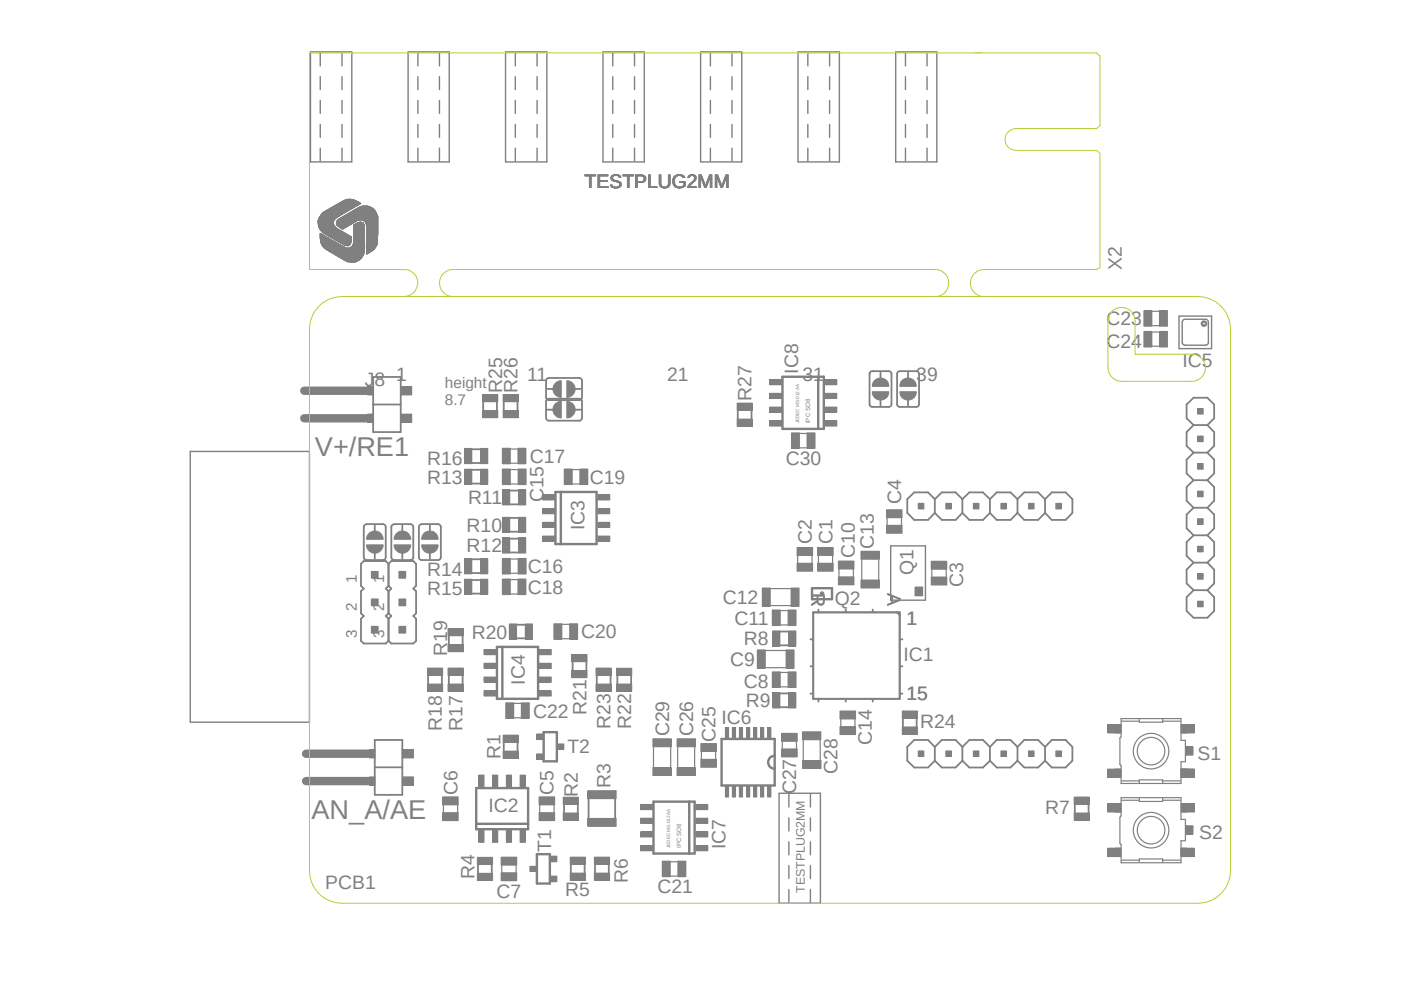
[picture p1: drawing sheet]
<svg xmlns="http://www.w3.org/2000/svg" width="297mm" height="210mm" viewBox="0 0 297 210" stroke-linecap="round" stroke-linejoin="round" font-family="sans-serif">
<defs><g id="words">
<g font-size="5.8" fill="#808080">
<text x="66.8" y="96.8">V+/RE1</text>
<text x="66" y="173.7">AN_A/AE</text>
</g>
<g font-size="4.1" fill="#808080">
<text x="123.9" y="39.8">TESTPLUG2MM</text>
<text x="237.8" y="57.2" transform="rotate(-90 237.8 57.2)">X2</text>
<text x="234.6" y="69">C23</text>
<text x="234.6" y="73.7">C24</text>
<text x="250.7" y="77.8">IC5</text>
<text x="77.3" y="81.9">J8</text>
<text x="84" y="80.7">1</text>
<text x="106.5" y="83.2" transform="rotate(-90 106.5 83.2)">R25</text>
<text x="109.7" y="83.2" transform="rotate(-90 109.7 83.2)">R26</text>
<text x="111.8" y="80.7">11</text>
<text x="141.4" y="80.7">21</text>
<text x="169.2" y="79.2" transform="rotate(-90 169.2 79.2)">IC8</text>
<text x="170.1" y="80.7">31</text>
<text x="194.3" y="80.7">39</text>
<text x="159.3" y="85" transform="rotate(-90 159.3 85)">R27</text>
<text x="90.5" y="98.6">R16</text>
<text x="112.3" y="98.2">C17</text>
<text x="166.6" y="98.5">C30</text>
<text x="90.5" y="102.5">R13</text>
<text x="99.2" y="106.9">R11</text>
<text x="115.2" y="106.4" transform="rotate(-90 115.2 106.4)">C15</text>
<text x="125" y="102.5">C19</text>
<text x="191" y="106.9" transform="rotate(-90 191 106.9)">C4</text>
<text x="98.9" y="112.8">R10</text>
<text x="123.9" y="112.4" transform="rotate(-90 123.9 112.4)">IC3</text>
<text x="98.9" y="117.1">R12</text>
<text x="172.1" y="115.3" transform="rotate(-90 172.1 115.3)">C2</text>
<text x="176.5" y="115.3" transform="rotate(-90 176.5 115.3)">C1</text>
<text x="181.2" y="118.2" transform="rotate(-90 181.2 118.2)">C10</text>
<text x="185.2" y="116.4" transform="rotate(-90 185.2 116.4)">C13</text>
<text x="90.5" y="122.2">R14</text>
<text x="111.9" y="121.5">C16</text>
<text x="111.9" y="125.9">C18</text>
<text x="172.1" y="125.7" transform="rotate(90 172.1 125.7)">R</text>
<text x="188.2" y="125.7" transform="rotate(90 188.2 125.7)">A</text>
<text x="193.7" y="122" transform="rotate(-90 193.7 122)">Q1</text>
<text x="204.2" y="124.5" transform="rotate(-90 204.2 124.5)">C3</text>
<text x="90.5" y="126.2">R15</text>
<text x="153.2" y="128.1">C12</text>
<text x="177" y="128.3">Q2</text>
<text x="100" y="135.4">R20</text>
<text x="123.2" y="135.3">C20</text>
<text x="155.7" y="132.5">C11</text>
<text x="157.7" y="136.8">R8</text>
<text x="192.2" y="132.4">1</text>
<text x="94.8" y="139" transform="rotate(-90 94.8 139)">R19</text>
<text x="154.8" y="141.2">C9</text>
<text x="191.6" y="140.1">IC1</text>
<text x="111.3" y="145.2" transform="rotate(-90 111.3 145.2)">IC4</text>
<text x="157.7" y="145.9">C8</text>
<text x="158.1" y="149.9">R9</text>
<text x="192.2" y="148.5">15</text>
<text x="93.7" y="154.9" transform="rotate(-90 93.7 154.9)">R18</text>
<text x="98.1" y="154.9" transform="rotate(-90 98.1 154.9)">R17</text>
<text x="113" y="152.1">C22</text>
<text x="124.3" y="151.6" transform="rotate(-90 124.3 151.6)">R21</text>
<text x="129.5" y="154.6" transform="rotate(-90 129.5 154.6)">R23</text>
<text x="133.8" y="154.6" transform="rotate(-90 133.8 154.6)">R22</text>
<text x="152.9" y="153.6">IC6</text>
<text x="195.1" y="154.3">R24</text>
<text x="106.1" y="160.9" transform="rotate(-90 106.1 160.9)">R1</text>
<text x="120.3" y="159.6">T2</text>
<text x="141.9" y="156.1" transform="rotate(-90 141.9 156.1)">C29</text>
<text x="146.9" y="156.1" transform="rotate(-90 146.9 156.1)">C26</text>
<text x="151.7" y="157.2" transform="rotate(-90 151.7 157.2)">C25</text>
<text x="184.9" y="157.9" transform="rotate(-90 184.9 157.9)">C14</text>
<text x="253.9" y="161.1">S1</text>
<text x="129.5" y="167.1" transform="rotate(-90 129.5 167.1)">R3</text>
<text x="177.6" y="164" transform="rotate(-90 177.6 164)">C28</text>
<text x="97" y="168.5" transform="rotate(-90 97 168.5)">C6</text>
<text x="103.5" y="172.3">IC2</text>
<text x="117.4" y="168.5" transform="rotate(-90 117.4 168.5)">C5</text>
<text x="122.5" y="168.9" transform="rotate(-90 122.5 168.9)">R2</text>
<text x="168.8" y="168.4" transform="rotate(-90 168.8 168.4)">C27</text>
<text x="221.6" y="172.6">R7</text>
<text x="254.3" y="177.8">S2</text>
<text x="116.8" y="180.6" transform="rotate(-90 116.8 180.6)">T1</text>
<text x="153.8" y="180" transform="rotate(-90 153.8 180)">IC7</text>
<text x="69" y="188.6">PCB1</text>
<text x="100.6" y="186.4" transform="rotate(-90 100.6 186.4)">R4</text>
<text x="105.2" y="190.4">C7</text>
<text x="119.8" y="190.1">R5</text>
<text x="133.1" y="187.3" transform="rotate(-90 133.1 187.3)">R6</text>
<text x="139.4" y="189.3">C21</text>
</g>
<g font-size="3.3" fill="#808080">
<text x="94.3" y="82.3">height</text>
<text x="94.3" y="85.9">8.7</text>
</g>
<g font-size="3.2" fill="#808080">
<text x="75.6" y="123.7" transform="rotate(-90 75.6 123.7)">1</text>
<text x="81.4" y="123.7" transform="rotate(-90 81.4 123.7)">1</text>
<text x="75.6" y="129.5" transform="rotate(-90 75.6 129.5)">2</text>
<text x="81.4" y="129.5" transform="rotate(-90 81.4 129.5)">2</text>
<text x="75.6" y="135.3" transform="rotate(-90 75.6 135.3)">3</text>
<text x="81.4" y="135.3" transform="rotate(-90 81.4 135.3)">3</text>
</g>
<text font-size="2.6" fill="#808080" x="170.6" y="189.3" transform="rotate(-90 170.6 189.3)">TESTPLUG2MM</text>
<g font-size="1.3" fill="#808080">
<text x="171.7" y="89.8" transform="rotate(-90 171.7 89.8)">IPC SO8</text>
<text x="144.4" y="179.8" transform="rotate(-90 144.4 179.8)">IPC SO8</text>
</g>
<g font-size="1" fill="#808080">
<text x="169.5" y="89.8" transform="rotate(-90 169.5 89.8)">JEDEC MS-012 AA</text>
<text x="142.1" y="179.8" transform="rotate(-90 142.1 179.8)">JEDEC MS-012 AA</text>
</g>
</g></defs>
<path d="M40.2 8.5l229.3 201.4M269.5 8.5l-229.3 201.4" fill="none" stroke="#fff" stroke-width=".21"/>
<g fill="none" stroke="#808080" stroke-width=".38">
<path d="M253.1 90.1l-1.5-1.4v-2.9l1.5-1.5h2.9l1.4 1.5v2.9l-1.4 1.4M253.1 90.1l-1.5 1.5v2.9l1.5 1.5M253.1 96l-1.5 1.5v2.9l1.5 1.4M253.1 90.1h2.9M253.1 96h2.9M256 90.1l1.4 1.5v2.9l-1.4 1.5M256 96l1.4 1.5v2.9l-1.4 1.4M253.1 101.8l-1.5 1.5v2.9l1.5 1.5M253.1 107.7l-1.5 1.4v2.9l1.5 1.5M253.1 113.5l-1.5 1.4v3l1.5 1.4M253.1 119.3l-1.5 1.5v2.9l1.5 1.4M253.1 107.7h2.9"/>
<path d="M253.1 101.8h2.9M253.1 113.5h2.9M253.1 119.3h2.9M256 101.8l1.4 1.5v2.9l-1.4 1.5M256 107.7l1.4 1.4v2.9l-1.4 1.5M256 113.5l1.4 1.4v3l-1.4 1.4M256 119.3l1.4 1.5v2.9l-1.4 1.4M171.8 135.6h.6M172.4 129.8h18.4v18.4h-18.4zM173.5 129.2v.6M179.3 129.2v.6M185 129.2v.6"/>
<path d="M190.2 129.8l.6 .6M190.8 135.6h.5M253.1 125.1l-1.5 1.5v2.9l1.5 1.5h2.9l1.4-1.5v-2.9l-1.4-1.5M253.1 125.1h2.9M171.8 141.3h.6M171.8 147.1h.6M173.5 148.2v.6M179.3 148.2v.6M185 148.2v.6M190.8 141.3h.5M190.8 147.1h.5"/>
</g>
<path d="M188.8 115.7h7.4v11.6h-7.4z" fill="none" stroke="#808080" stroke-width=".3"/>
<path d="M194 124.5h1.6v1.8h-1.6z" fill-rule="evenodd" fill="#808080"/>
<path d="M194 124.5h1.6v1.8h-1.6z" fill="none" stroke="#808080" stroke-width=".21"/>
<circle cx="174.3" cy="125.9" r=".38" fill="#808080"/>
<circle cx="174.3" cy="125.9" r=".38" fill="none" stroke="#808080" stroke-width=".21"/>
<g fill="none" stroke="#808080" stroke-width=".25">
<path d="M237.7 152.4h12.7v4.6h.9v4.5h-.9v4.6h-12.7v-3.8l-.3-.2v-5.6l.3-.3zM237.8 152.9h3.7M246.5 152.4v.7h-4.9v-.6M246.5 152.9h3.8M237.8 165.6h3.7M241.6 166v-.6h4.9v.6M246.5 165.6h3.8"/>
<circle cx="244" cy="159.3" r="2.92"/>
<circle cx="244" cy="159.3" r="3.8"/>
</g>
<path d="M236.4 153.6h1.3v1.8h-1.3z" fill-rule="evenodd" fill="#808080"/>
<path d="M236.4 153.6h1.3v1.8h-1.3z" fill="none" stroke="#808080" stroke-width=".21"/>
<path d="M236.4 163.1h1.2v1.7h-1.2z" fill-rule="evenodd" fill="#808080"/>
<path d="M236.4 163.1h1.2v1.7h-1.2z" fill="none" stroke="#808080" stroke-width=".21"/>
<path d="M250.5 153.6h1.2v1.8h-1.2z" fill-rule="evenodd" fill="#808080"/>
<path d="M250.5 153.6h1.2v1.8h-1.2z" fill="none" stroke="#808080" stroke-width=".21"/>
<path d="M251.4 158.3h.3v1.8h-.3z" fill-rule="evenodd" fill="#808080"/>
<path d="M251.4 158.3h.3v1.8h-.3z" fill="none" stroke="#808080" stroke-width=".21"/>
<path d="M250.4 163h1.3v1.8h-1.3z" fill-rule="evenodd" fill="#808080"/>
<path d="M250.4 163h1.3v1.8h-1.3z" fill="none" stroke="#808080" stroke-width=".21"/>
<g fill="none" stroke="#808080" stroke-width=".25">
<path d="M237.7 169.1h12.7v4.6h.9v4.6h-.9v4.6h-12.7v-3.8l-.3-.3v-5.5l.3-.3zM237.8 169.7h3.7M241.6 169.2v.7h4.9v-.7M246.5 169.7h3.8M237.8 182.4h3.7M241.6 182.8v-.7h4.9v.7M246.5 182.4h3.8"/>
<circle cx="244" cy="176" r="2.92"/>
<circle cx="244" cy="176" r="3.8"/>
</g>
<path d="M236.4 170.4h1.3v1.8h-1.3z" fill-rule="evenodd" fill="#808080"/>
<path d="M236.4 170.4h1.3v1.8h-1.3z" fill="none" stroke="#808080" stroke-width=".21"/>
<path d="M236.4 179.8h1.2v1.8h-1.2z" fill-rule="evenodd" fill="#808080"/>
<path d="M236.4 179.8h1.2v1.8h-1.2z" fill="none" stroke="#808080" stroke-width=".21"/>
<path d="M250.5 170.4h1.2v1.8h-1.2z" fill-rule="evenodd" fill="#808080"/>
<path d="M250.5 170.4h1.2v1.8h-1.2z" fill="none" stroke="#808080" stroke-width=".21"/>
<path d="M251.4 175.1h.3v1.8h-.3z" fill-rule="evenodd" fill="#808080"/>
<path d="M251.4 175.1h.3v1.8h-.3z" fill="none" stroke="#808080" stroke-width=".21"/>
<path d="M250.4 179.8h1.3v1.8h-1.3z" fill-rule="evenodd" fill="#808080"/>
<path d="M250.4 179.8h1.3v1.8h-1.3z" fill="none" stroke="#808080" stroke-width=".21"/>
<g fill="none" stroke="#808080" stroke-width=".38">
<path d="M184.5 78.9l.5-.2h3.4a.58 .58 0 0 1 .6 .6v6.4a.58 .58 0 0 1-.6 .6h-3.4a.58 .58 0 0 1-.6-.6v-6.4zM190.4 78.9l.4-.2h3.5a.58 .58 0 0 1 .6 .6v6.4a.58 .58 0 0 1-.6 .6h-3.5a.58 .58 0 0 1-.6-.6v-6.4zM115.9 80.3l.5-.2h6.4a.58 .58 0 0 1 .6 .6v3.5a.58 .58 0 0 1-.6 .6h-6.4a.58 .58 0 0 1-.6-.6v-3.5zM115.9 84.7l.5-.2h6.4a.58 .58 0 0 1 .6 .6v3.5a.58 .58 0 0 1-.6 .6h-6.4a.58 .58 0 0 1-.6-.6v-3.5zM77.3 111.3l.4-.2h3.5l.5 .4 .1 6.7a.58 .58 0 0 1-.6 .5h-3.5a.58 .58 0 0 1-.6-.5v-6.5zM82.4 119.5l-.6-.5h-4.7l-.6 .5v4.7l.6 .6-.6 .5v4.7l.6 .6-.6 .6v4.7l.6 .5h4.7l.6-.5M82.4 119.5l.6-.5h4.6l.6 .5v4.7l-.6 .6 .6 .5v4.7l-.6 .6 .6 .6v4.7l-.6 .5h-4.6l-.6-.5M82.4 119.5v4.7M83.1 111.3l.5-.2h3.5l.5 .4v6.7a.58 .58 0 0 1-.5 .5h-3.5a.58 .58 0 0 1-.6-.5v-6.5zM82.4 125.3v4.7M82.4 131.2v4.7M82.4 130l.6 .6-.6 .6"/>
<path d="M82.4 124.2l.6 .6-.6 .5M82.4 130l-.6 .6 .6 .6M82.4 124.2l-.6 .6 .6 .5"/>
</g>
<path d="M115.3 155.2h2.8v6.2h-2.8zM113.8 181.1h2.8v6.2h-2.8z" fill="none" stroke="#808080" stroke-width=".51"/>
<g fill="none" stroke="#808080" stroke-width=".3">
<path d="M65.8 11h8.8v23.3h-8.8zM67.9 11.2v2.8M67.9 16.3v2.7M72.5 11.2v2.8M72.5 16.3v2.7M86.5 11h8.7v23.3h-8.7zM88.6 11.2v2.8M88.6 16.3v2.7M93.2 11.2v2.8M93.2 16.3v2.7M107.2 11h8.7v23.3h-8.7zM109.3 11.2v2.8"/>
<path d="M109.3 16.3v2.7M113.9 11.2v2.8M113.9 16.3v2.7M127.8 11h8.8v23.3h-8.8zM129.9 11.2v2.8M129.9 16.3v2.7M134.5 11.2v2.8M134.5 16.3v2.7M148.5 11h8.8v23.3h-8.8zM150.6 11.2v2.8M150.6 16.3v2.7M155.2 11.2v2.8"/>
<path d="M155.2 16.3v2.7M169.2 11h8.8v23.3h-8.8zM171.3 11.2v2.8M171.3 16.3v2.7M175.9 11.2v2.8M175.9 16.3v2.7M189.9 11h8.7v23.3h-8.7zM192 11.2v2.8M192 16.3v2.7M196.6 11.2v2.8M196.6 16.3v2.7M67.9 21.3v2.7"/>
<path d="M67.9 26.4v2.7M67.9 31.4v2.8M72.5 21.3v2.7M72.5 26.4v2.7M72.5 31.4v2.8M88.6 21.3v2.7M88.6 26.4v2.7M88.6 31.4v2.8M93.2 21.3v2.7M93.2 26.4v2.7M93.2 31.4v2.8M109.3 21.3v2.7"/>
<path d="M109.3 26.4v2.7M109.3 31.4v2.8M113.9 21.3v2.7M113.9 26.4v2.7M113.9 31.4v2.8M129.9 21.3v2.7M129.9 26.4v2.7M129.9 31.4v2.8M134.5 21.3v2.7M134.5 26.4v2.7M134.5 31.4v2.8M150.6 21.3v2.7"/>
<path d="M150.6 26.4v2.7M150.6 31.4v2.8M155.2 21.3v2.7M155.2 26.4v2.7M155.2 31.4v2.8M171.3 21.3v2.7M171.3 26.4v2.7M171.3 31.4v2.8M175.9 21.3v2.7M175.9 26.4v2.7M175.9 31.4v2.8M192 21.3v2.7"/>
<path d="M192 26.4v2.7M192 31.4v2.8M196.6 21.3v2.7M196.6 26.4v2.7M196.6 31.4v2.8M250 67h6.9v6.9h-6.9zM250.8 67.9l.4-.2h4.4a.58 .58 0 0 1 .6 .6v4.3a.58 .58 0 0 1-.6 .6h-4.4a.58 .58 0 0 1-.5-.6v-4.3zM40.3 95.7h25.3v57.4h-25.3z"/>
</g>
<path d="M254.8 68.3a.62 .62 0 0 1 .7-.2 .62 .62 0 0 1 .4 .7l-.3 .3-.6 .1-.3-.6h.3l.3-.3a.32 .32 0 0 1 .3 .3 .32 .32 0 0 1-.3 .3l-.3-.3h-.3z" fill-rule="evenodd" fill="#808080"/>
<path d="M254.8 68.3a.62 .62 0 0 1 .7-.2 .62 .62 0 0 1 .4 .7l-.3 .3-.6 .1-.3-.6h.3l.3-.3a.32 .32 0 0 1 .3 .3 .32 .32 0 0 1-.3 .3l-.3-.3h-.3z" fill="none" stroke="#808080" stroke-width=".21"/>
<g fill="none" stroke="#808080" stroke-width=".38">
<path d="M89 111.3l.4-.2h3.5l.5 .4 .1 6.7a.58 .58 0 0 1-.6 .5h-3.5a.58 .58 0 0 1-.6-.5v-6.5zM198.2 105.8v3M198.2 105.8l-1.4-1.4h-3l-1.4 1.4v3l1.4 1.4h3l1.4-1.4M198.2 105.8l1.5-1.4h2.9l1.4 1.4M198.2 108.8l1.5 1.4h2.9l1.4-1.4M204 105.8v3M204 105.8l1.5-1.4h2.9l1.5 1.4M204 108.8l1.5 1.4h2.9l1.5-1.4M209.9 105.8v3M209.9 105.8l1.4-1.4h2.9l1.5 1.4M209.9 108.8l1.4 1.4h2.9l1.5-1.4M215.7 105.8v3"/>
<path d="M215.7 105.8l1.5-1.4h2.9l1.5 1.4M215.7 108.8l1.5 1.4h2.9l1.5-1.4M221.6 105.8v3M221.6 105.8l1.4-1.4h2.9l1.5 1.4v3l-1.5 1.4h-2.9l-1.4-1.4M79.5 156.9h5.8v11.6h-5.8zM198.2 158.4l-1.4-1.5h-3l-1.4 1.5v2.9l1.4 1.4h3l1.4-1.4M198.2 158.4l1.5-1.5h2.9l1.4 1.5M198.2 158.4v2.9M204 158.4l1.5-1.5h2.9l1.5 1.5M204 158.4v2.9M209.9 158.4l1.4-1.5h2.9l1.5 1.5M209.9 158.4v2.9"/>
<path d="M215.7 158.4l1.5-1.5h2.9l1.5 1.5M215.7 158.4v2.9M221.6 158.4l1.4-1.5h2.9l1.5 1.5v2.9l-1.5 1.4h-2.9l-1.4-1.4M221.6 158.4v2.9M79.5 162.7h5.8M198.2 161.3l1.5 1.4h2.9l1.4-1.4M204 161.3l1.5 1.4h2.9l1.5-1.4M209.9 161.3l1.4 1.4h2.9l1.5-1.4M215.7 161.3l1.5 1.4h2.9l1.5-1.4"/>
</g>
<path d="M165.2 168.2h8.7v23.3h-8.7zM167.3 168.4v2.7M167.3 173.4v2.8M167.3 178.5v2.7M171.8 168.4v2.7M171.8 173.4v2.8M171.8 178.5v2.7M167.3 183.5v2.8M167.3 188.6v2.7M171.8 183.5v2.8M171.8 188.6v2.7" fill="none" stroke="#808080" stroke-width=".3"/>
<path d="M153 156.7h11.2v9.8h-11.2zM164.2 160.2a1.38 1.38 0 0 0-1.3 1.4 1.38 1.38 0 0 0 1.3 1.4" fill="none" stroke="#808080" stroke-width=".51"/>
<path d="M64.9 159.8h13.1M64.9 165.6h13.1" fill="none" stroke="#808080" stroke-width="1.8"/>
<path d="M78.3 164.7h1.2v1.8h-1.2z" fill-rule="evenodd" fill="#808080"/>
<path d="M78.3 164.7h1.2v1.8h-1.2z" fill="none" stroke="#808080" stroke-width=".21"/>
<path d="M78.3 158.9h1.2v1.8h-1.2z" fill-rule="evenodd" fill="#808080"/>
<path d="M78.3 158.9h1.2v1.8h-1.2z" fill="none" stroke="#808080" stroke-width=".21"/>
<path d="M85.3 164.7h2.4v1.8h-2.4z" fill-rule="evenodd" fill="#808080"/>
<path d="M85.3 164.7h2.4v1.8h-2.4z" fill="none" stroke="#808080" stroke-width=".21"/>
<path d="M85.3 158.9h2.4v1.8h-2.4z" fill-rule="evenodd" fill="#808080"/>
<path d="M85.3 158.9h2.4v1.8h-2.4z" fill="none" stroke="#808080" stroke-width=".21"/>
<path d="M79.1 79.9h5.9v11.7h-5.9zM79.1 85.8h5.9" fill="none" stroke="#808080" stroke-width=".38"/>
<path d="M64.5 88.7h13.1M64.5 82.8h13.1" fill="none" stroke="#808080" stroke-width="1.8"/>
<path d="M77.9 87.8h1.2v1.8h-1.2z" fill-rule="evenodd" fill="#808080"/>
<path d="M77.9 87.8h1.2v1.8h-1.2z" fill="none" stroke="#808080" stroke-width=".21"/>
<path d="M77.9 82h1.2v1.7h-1.2z" fill-rule="evenodd" fill="#808080"/>
<path d="M77.9 82h1.2v1.7h-1.2z" fill="none" stroke="#808080" stroke-width=".21"/>
<path d="M84.9 87.8h2.4v1.8h-2.4z" fill-rule="evenodd" fill="#808080"/>
<path d="M84.9 87.8h2.4v1.8h-2.4z" fill="none" stroke="#808080" stroke-width=".21"/>
<path d="M84.9 82h2.4v1.7h-2.4z" fill-rule="evenodd" fill="#808080"/>
<path d="M84.9 82h2.4v1.7h-2.4z" fill="none" stroke="#808080" stroke-width=".21"/>
<path d="M173.5 117.8v1.7M176.5 117.7v1.8" fill="none" stroke="#808080" stroke-width=".25"/>
<path d="M173.4 116.1h3.3v1.7h-3.3z" fill-rule="evenodd" fill="#808080"/>
<path d="M173.4 116.1h3.3v1.7h-3.3z" fill="none" stroke="#808080" stroke-width=".21"/>
<path d="M173.4 119.4h3.3v1.7h-3.3z" fill-rule="evenodd" fill="#808080"/>
<path d="M173.4 119.4h3.3v1.7h-3.3z" fill="none" stroke="#808080" stroke-width=".21"/>
<path d="M177.9 120.6v1.8M180.9 120.6v1.7" fill="none" stroke="#808080" stroke-width=".25"/>
<path d="M177.8 122.3h3.3v1.7h-3.3z" fill-rule="evenodd" fill="#808080"/>
<path d="M177.8 122.3h3.3v1.7h-3.3z" fill="none" stroke="#808080" stroke-width=".21"/>
<path d="M177.8 119h3.3v1.6h-3.3z" fill-rule="evenodd" fill="#808080"/>
<path d="M177.8 119h3.3v1.6h-3.3z" fill="none" stroke="#808080" stroke-width=".21"/>
<path d="M165.4 132.5h1.7M165.4 129.5h1.7" fill="none" stroke="#808080" stroke-width=".25"/>
<path d="M167.1 129.3h1.7v3.3h-1.7z" fill-rule="evenodd" fill="#808080"/>
<path d="M167.1 129.3h1.7v3.3h-1.7z" fill="none" stroke="#808080" stroke-width=".21"/>
<path d="M163.7 129.3h1.7v3.3h-1.7z" fill-rule="evenodd" fill="#808080"/>
<path d="M163.7 129.3h1.7v3.3h-1.7z" fill="none" stroke="#808080" stroke-width=".21"/>
<path d="M163.3 128.4h4.5M163.3 124.8h4.5" fill="none" stroke="#808080" stroke-width=".25"/>
<path d="M167.7 124.7h1.7v3.9h-1.7z" fill-rule="evenodd" fill="#808080"/>
<path d="M167.7 124.7h1.7v3.9h-1.7z" fill="none" stroke="#808080" stroke-width=".21"/>
<path d="M161.6 124.7h1.7v3.9h-1.7z" fill-rule="evenodd" fill="#808080"/>
<path d="M161.6 124.7h1.7v3.9h-1.7z" fill="none" stroke="#808080" stroke-width=".21"/>
<path d="M182.7 118.6v4.4M186.3 118.6v4.4" fill="none" stroke="#808080" stroke-width=".25"/>
<path d="M182.5 123h3.9v1.7h-3.9z" fill-rule="evenodd" fill="#808080"/>
<path d="M182.5 123h3.9v1.7h-3.9z" fill="none" stroke="#808080" stroke-width=".21"/>
<path d="M182.5 116.9h3.9v1.7h-3.9z" fill-rule="evenodd" fill="#808080"/>
<path d="M182.5 116.9h3.9v1.7h-3.9z" fill="none" stroke="#808080" stroke-width=".21"/>
<path d="M178.3 152.4v1.7M181.3 152.4v1.7" fill="none" stroke="#808080" stroke-width=".25"/>
<path d="M178.1 150.7h3.3v1.7h-3.3z" fill-rule="evenodd" fill="#808080"/>
<path d="M178.1 150.7h3.3v1.7h-3.3z" fill="none" stroke="#808080" stroke-width=".21"/>
<path d="M178.1 154.1h3.3v1.6h-3.3z" fill-rule="evenodd" fill="#808080"/>
<path d="M178.1 154.1h3.3v1.6h-3.3z" fill="none" stroke="#808080" stroke-width=".21"/>
<path d="M169.1 117.8v1.7M172.2 117.7v1.8" fill="none" stroke="#808080" stroke-width=".25"/>
<path d="M169 116.1h3.3v1.7h-3.3z" fill-rule="evenodd" fill="#808080"/>
<path d="M169 116.1h3.3v1.7h-3.3z" fill="none" stroke="#808080" stroke-width=".21"/>
<path d="M169 119.4h3.3v1.7h-3.3z" fill-rule="evenodd" fill="#808080"/>
<path d="M169 119.4h3.3v1.7h-3.3z" fill="none" stroke="#808080" stroke-width=".21"/>
<path d="M197.6 120.7v1.7M200.6 120.6v1.8" fill="none" stroke="#808080" stroke-width=".25"/>
<path d="M197.4 119h3.3v1.7h-3.3z" fill-rule="evenodd" fill="#808080"/>
<path d="M197.4 119h3.3v1.7h-3.3z" fill="none" stroke="#808080" stroke-width=".21"/>
<path d="M197.4 122.3h3.3v1.7h-3.3z" fill-rule="evenodd" fill="#808080"/>
<path d="M197.4 122.3h3.3v1.7h-3.3z" fill="none" stroke="#808080" stroke-width=".21"/>
<path d="M188.1 109.7v1.7M191.1 109.7v1.7" fill="none" stroke="#808080" stroke-width=".25"/>
<path d="M188 108.1h3.3v1.7h-3.3z" fill-rule="evenodd" fill="#808080"/>
<path d="M188 108.1h3.3v1.7h-3.3z" fill="none" stroke="#808080" stroke-width=".21"/>
<path d="M188 111.4h3.3v1.7h-3.3z" fill-rule="evenodd" fill="#808080"/>
<path d="M188 111.4h3.3v1.7h-3.3z" fill="none" stroke="#808080" stroke-width=".21"/>
<path d="M114.4 170.6v1.7M117.5 170.6v1.7" fill="none" stroke="#808080" stroke-width=".25"/>
<path d="M114.3 169h3.3v1.6h-3.3z" fill-rule="evenodd" fill="#808080"/>
<path d="M114.3 169h3.3v1.6h-3.3z" fill="none" stroke="#808080" stroke-width=".21"/>
<path d="M114.3 172.3h3.3v1.7h-3.3z" fill-rule="evenodd" fill="#808080"/>
<path d="M114.3 172.3h3.3v1.7h-3.3z" fill="none" stroke="#808080" stroke-width=".21"/>
<path d="M94 170.6v1.7M97 170.6v1.7" fill="none" stroke="#808080" stroke-width=".25"/>
<path d="M93.8 169h3.4v1.6h-3.4z" fill-rule="evenodd" fill="#808080"/>
<path d="M93.8 169h3.4v1.6h-3.4z" fill="none" stroke="#808080" stroke-width=".21"/>
<path d="M93.8 172.3h3.4v1.7h-3.4z" fill-rule="evenodd" fill="#808080"/>
<path d="M93.8 172.3h3.4v1.7h-3.4z" fill="none" stroke="#808080" stroke-width=".21"/>
<path d="M106.4 183.4v1.7M109.4 183.3v1.8" fill="none" stroke="#808080" stroke-width=".25"/>
<path d="M106.3 181.7h3.3v1.7h-3.3z" fill-rule="evenodd" fill="#808080"/>
<path d="M106.3 181.7h3.3v1.7h-3.3z" fill="none" stroke="#808080" stroke-width=".21"/>
<path d="M106.3 185h3.3v1.7h-3.3z" fill-rule="evenodd" fill="#808080"/>
<path d="M106.3 185h3.3v1.7h-3.3z" fill="none" stroke="#808080" stroke-width=".21"/>
<path d="M165.4 145.6h1.7M165.4 142.6h1.7" fill="none" stroke="#808080" stroke-width=".25"/>
<path d="M167.1 142.5h1.7v3.3h-1.7z" fill-rule="evenodd" fill="#808080"/>
<path d="M167.1 142.5h1.7v3.3h-1.7z" fill="none" stroke="#808080" stroke-width=".21"/>
<path d="M163.7 142.5h1.7v3.3h-1.7z" fill-rule="evenodd" fill="#808080"/>
<path d="M163.7 142.5h1.7v3.3h-1.7z" fill="none" stroke="#808080" stroke-width=".21"/>
<path d="M162.2 137.9h4.5M162.2 141.6h4.5" fill="none" stroke="#808080" stroke-width=".25"/>
<path d="M166.7 137.8h1.7v3.9h-1.7z" fill-rule="evenodd" fill="#808080"/>
<path d="M166.7 137.8h1.7v3.9h-1.7z" fill="none" stroke="#808080" stroke-width=".21"/>
<path d="M160.6 137.8h1.7v3.9h-1.7z" fill-rule="evenodd" fill="#808080"/>
<path d="M160.6 137.8h1.7v3.9h-1.7z" fill="none" stroke="#808080" stroke-width=".21"/>
<path d="M172.4 129.8h18.4v18.4h-18.4zM190.2 129.8l.6 .6" fill="none" stroke="#808080" stroke-width=".38"/>
<path d="M101 167.1h11v8.7h-11zM101 174.7h11" fill="none" stroke="#808080" stroke-width=".51"/>
<path d="M101.5 176.1h1.1v2.5h-1.1z" fill-rule="evenodd" fill="#808080"/>
<path d="M101.5 176.1h1.1v2.5h-1.1z" fill="none" stroke="#808080" stroke-width=".21"/>
<path d="M104.4 176.1h1.1v2.5h-1.1z" fill-rule="evenodd" fill="#808080"/>
<path d="M104.4 176.1h1.1v2.5h-1.1z" fill="none" stroke="#808080" stroke-width=".21"/>
<path d="M107.4 176.1h1.1v2.5h-1.1z" fill-rule="evenodd" fill="#808080"/>
<path d="M107.4 176.1h1.1v2.5h-1.1z" fill="none" stroke="#808080" stroke-width=".21"/>
<path d="M110.3 176.1h1.1v2.5h-1.1z" fill-rule="evenodd" fill="#808080"/>
<path d="M110.3 176.1h1.1v2.5h-1.1z" fill="none" stroke="#808080" stroke-width=".21"/>
<path d="M110.3 164.3h1.1v2.6h-1.1z" fill-rule="evenodd" fill="#808080"/>
<path d="M110.3 164.3h1.1v2.6h-1.1z" fill="none" stroke="#808080" stroke-width=".21"/>
<path d="M107.4 164.3h1.1v2.6h-1.1z" fill-rule="evenodd" fill="#808080"/>
<path d="M107.4 164.3h1.1v2.6h-1.1z" fill="none" stroke="#808080" stroke-width=".21"/>
<path d="M104.4 164.3h1.1v2.6h-1.1z" fill-rule="evenodd" fill="#808080"/>
<path d="M104.4 164.3h1.1v2.6h-1.1z" fill="none" stroke="#808080" stroke-width=".21"/>
<path d="M101.5 164.3h1.1v2.6h-1.1z" fill-rule="evenodd" fill="#808080"/>
<path d="M101.5 164.3h1.1v2.6h-1.1z" fill="none" stroke="#808080" stroke-width=".21"/>
<path d="M253.9 92.5h1.2v1.1h-1.2z" fill-rule="evenodd" fill="#808080"/>
<path d="M253.9 92.5h1.2v1.1h-1.2z" fill="none" stroke="#808080" stroke-width=".21"/>
<path d="M253.9 98.3h1.2v1.2h-1.2z" fill-rule="evenodd" fill="#808080"/>
<path d="M253.9 98.3h1.2v1.2h-1.2z" fill="none" stroke="#808080" stroke-width=".21"/>
<path d="M253.9 104.1h1.2v1.2h-1.2z" fill-rule="evenodd" fill="#808080"/>
<path d="M253.9 104.1h1.2v1.2h-1.2z" fill="none" stroke="#808080" stroke-width=".21"/>
<path d="M253.9 110h1.2v1.2h-1.2z" fill-rule="evenodd" fill="#808080"/>
<path d="M253.9 110h1.2v1.2h-1.2z" fill="none" stroke="#808080" stroke-width=".21"/>
<path d="M253.9 115.8h1.2v1.2h-1.2z" fill-rule="evenodd" fill="#808080"/>
<path d="M253.9 115.8h1.2v1.2h-1.2z" fill="none" stroke="#808080" stroke-width=".21"/>
<path d="M253.9 121.6h1.2v1.2h-1.2z" fill-rule="evenodd" fill="#808080"/>
<path d="M253.9 121.6h1.2v1.2h-1.2z" fill="none" stroke="#808080" stroke-width=".21"/>
<path d="M253.9 127.5h1.2v1.2h-1.2z" fill-rule="evenodd" fill="#808080"/>
<path d="M253.9 127.5h1.2v1.2h-1.2z" fill="none" stroke="#808080" stroke-width=".21"/>
<path d="M253.9 86.6h1.2v1.2h-1.2z" fill-rule="evenodd" fill="#808080"/>
<path d="M253.9 86.6h1.2v1.2h-1.2z" fill="none" stroke="#808080" stroke-width=".21"/>
<path d="M172.2 124.7h4.2v2.3h-4.2z" fill="none" stroke="#808080" stroke-width=".51"/>
<path d="M106.8 157.4v1.9M109.7 157.4v1.9" fill="none" stroke="#808080" stroke-width=".38"/>
<path d="M106.7 155.9h3.2v1.5h-3.2z" fill-rule="evenodd" fill="#808080"/>
<path d="M106.7 155.9h3.2v1.5h-3.2z" fill="none" stroke="#808080" stroke-width=".21"/>
<path d="M106.7 159.3h3.2v1.5h-3.2z" fill-rule="evenodd" fill="#808080"/>
<path d="M106.7 159.3h3.2v1.5h-3.2z" fill="none" stroke="#808080" stroke-width=".21"/>
<path d="M119.6 170.5v1.9M122.5 170.5v1.9" fill="none" stroke="#808080" stroke-width=".38"/>
<path d="M119.4 169h3.2v1.6h-3.2z" fill-rule="evenodd" fill="#808080"/>
<path d="M119.4 169h3.2v1.6h-3.2z" fill="none" stroke="#808080" stroke-width=".21"/>
<path d="M119.4 172.4h3.2v1.5h-3.2z" fill-rule="evenodd" fill="#808080"/>
<path d="M119.4 172.4h3.2v1.5h-3.2z" fill="none" stroke="#808080" stroke-width=".21"/>
<path d="M124.8 169.3v4.3M130.4 169.3v4.3" fill="none" stroke="#808080" stroke-width=".38"/>
<path d="M124.6 173.5h6v1.7h-6z" fill-rule="evenodd" fill="#808080"/>
<path d="M124.6 173.5h6v1.7h-6z" fill="none" stroke="#808080" stroke-width=".21"/>
<path d="M124.6 167.6h6v1.7h-6z" fill-rule="evenodd" fill="#808080"/>
<path d="M124.6 167.6h6v1.7h-6z" fill="none" stroke="#808080" stroke-width=".21"/>
<path d="M101.3 183.3v1.9M104.3 183.3v1.9" fill="none" stroke="#808080" stroke-width=".38"/>
<path d="M101.2 181.8h3.2v1.5h-3.2z" fill-rule="evenodd" fill="#808080"/>
<path d="M101.2 181.8h3.2v1.5h-3.2z" fill="none" stroke="#808080" stroke-width=".21"/>
<path d="M101.2 185.2h3.2v1.5h-3.2z" fill-rule="evenodd" fill="#808080"/>
<path d="M101.2 185.2h3.2v1.5h-3.2z" fill="none" stroke="#808080" stroke-width=".21"/>
<path d="M121 183.3v1.9M123.9 183.3v1.9" fill="none" stroke="#808080" stroke-width=".38"/>
<path d="M120.9 185.1h3.2v1.5h-3.2z" fill-rule="evenodd" fill="#808080"/>
<path d="M120.9 185.1h3.2v1.5h-3.2z" fill="none" stroke="#808080" stroke-width=".21"/>
<path d="M120.9 181.7h3.2v1.6h-3.2z" fill-rule="evenodd" fill="#808080"/>
<path d="M120.9 181.7h3.2v1.6h-3.2z" fill="none" stroke="#808080" stroke-width=".21"/>
<path d="M126.1 183.3v1.9M129.1 183.3v1.9" fill="none" stroke="#808080" stroke-width=".38"/>
<path d="M126 185.1h3.2v1.5h-3.2z" fill-rule="evenodd" fill="#808080"/>
<path d="M126 185.1h3.2v1.5h-3.2z" fill="none" stroke="#808080" stroke-width=".21"/>
<path d="M126 181.7h3.2v1.6h-3.2z" fill-rule="evenodd" fill="#808080"/>
<path d="M126 181.7h3.2v1.6h-3.2z" fill="none" stroke="#808080" stroke-width=".21"/>
<path d="M227.9 170.5v1.9M230.8 170.5v1.9" fill="none" stroke="#808080" stroke-width=".38"/>
<path d="M227.7 172.4h3.3v1.5h-3.3z" fill-rule="evenodd" fill="#808080"/>
<path d="M227.7 172.4h3.3v1.5h-3.3z" fill="none" stroke="#808080" stroke-width=".21"/>
<path d="M227.7 169h3.3v1.5h-3.3z" fill-rule="evenodd" fill="#808080"/>
<path d="M227.7 169h3.3v1.5h-3.3z" fill="none" stroke="#808080" stroke-width=".21"/>
<path d="M165.3 136.8h1.9M165.3 133.9h1.9" fill="none" stroke="#808080" stroke-width=".38"/>
<path d="M163.8 133.8h1.6v3.2h-1.6z" fill-rule="evenodd" fill="#808080"/>
<path d="M163.8 133.8h1.6v3.2h-1.6z" fill="none" stroke="#808080" stroke-width=".21"/>
<path d="M167.2 133.8h1.5v3.2h-1.5z" fill-rule="evenodd" fill="#808080"/>
<path d="M167.2 133.8h1.5v3.2h-1.5z" fill="none" stroke="#808080" stroke-width=".21"/>
<path d="M165.3 149.9h1.9M165.3 147h1.9" fill="none" stroke="#808080" stroke-width=".38"/>
<path d="M163.8 146.9h1.6v3.2h-1.6z" fill-rule="evenodd" fill="#808080"/>
<path d="M163.8 146.9h1.6v3.2h-1.6z" fill="none" stroke="#808080" stroke-width=".21"/>
<path d="M167.2 146.9h1.5v3.2h-1.5z" fill-rule="evenodd" fill="#808080"/>
<path d="M167.2 146.9h1.5v3.2h-1.5z" fill="none" stroke="#808080" stroke-width=".21"/>
<path d="M234.9 153.6h2.8v1.8h-2.8z" fill-rule="evenodd" fill="#808080"/>
<path d="M234.9 153.6h2.8v1.8h-2.8z" fill="none" stroke="#808080" stroke-width=".21"/>
<path d="M234.9 163.1h2.8v1.7h-2.8z" fill-rule="evenodd" fill="#808080"/>
<path d="M234.9 163.1h2.8v1.7h-2.8z" fill="none" stroke="#808080" stroke-width=".21"/>
<path d="M250.4 163h2.8v1.8h-2.8z" fill-rule="evenodd" fill="#808080"/>
<path d="M250.4 163h2.8v1.8h-2.8z" fill="none" stroke="#808080" stroke-width=".21"/>
<path d="M251.4 158.3h1.5v1.8h-1.5z" fill-rule="evenodd" fill="#808080"/>
<path d="M251.4 158.3h1.5v1.8h-1.5z" fill="none" stroke="#808080" stroke-width=".21"/>
<path d="M250.4 153.6h2.8v1.8h-2.8z" fill-rule="evenodd" fill="#808080"/>
<path d="M250.4 153.6h2.8v1.8h-2.8z" fill="none" stroke="#808080" stroke-width=".21"/>
<path d="M234.9 170.4h2.8v1.8h-2.8z" fill-rule="evenodd" fill="#808080"/>
<path d="M234.9 170.4h2.8v1.8h-2.8z" fill="none" stroke="#808080" stroke-width=".21"/>
<path d="M234.9 179.8h2.8v1.8h-2.8z" fill-rule="evenodd" fill="#808080"/>
<path d="M234.9 179.8h2.8v1.8h-2.8z" fill="none" stroke="#808080" stroke-width=".21"/>
<path d="M250.4 179.8h2.8v1.8h-2.8z" fill-rule="evenodd" fill="#808080"/>
<path d="M250.4 179.8h2.8v1.8h-2.8z" fill="none" stroke="#808080" stroke-width=".21"/>
<path d="M251.4 175.1h1.5v1.8h-1.5z" fill-rule="evenodd" fill="#808080"/>
<path d="M251.4 175.1h1.5v1.8h-1.5z" fill="none" stroke="#808080" stroke-width=".21"/>
<path d="M250.4 170.4h2.8v1.8h-2.8z" fill-rule="evenodd" fill="#808080"/>
<path d="M250.4 170.4h2.8v1.8h-2.8z" fill="none" stroke="#808080" stroke-width=".21"/>
<path d="M116.1 82.5h1.2M121.9 82.5h1.2" fill="none" stroke="#808080" stroke-width=".38"/>
<path d="M120.2 80.7a1.76 1.76 0 0 1 1.8 1.8 1.76 1.76 0 0 1-1.8 1.7z" fill-rule="evenodd" fill="#808080"/>
<path d="M120.2 80.7a1.76 1.76 0 0 1 1.8 1.8 1.76 1.76 0 0 1-1.8 1.7z" fill="none" stroke="#808080" stroke-width=".21"/>
<path d="M117.9 81.2l.4-.3 .7-.2v3.5a1.75 1.75 0 0 1-1.7-1.1 1.75 1.75 0 0 1 .6-1.9z" fill-rule="evenodd" fill="#808080"/>
<path d="M117.9 81.2l.4-.3 .7-.2v3.5a1.75 1.75 0 0 1-1.7-1.1 1.75 1.75 0 0 1 .6-1.9z" fill="none" stroke="#808080" stroke-width=".21"/>
<path d="M116.1 86.9h1.2M121.9 86.9h1.2" fill="none" stroke="#808080" stroke-width=".38"/>
<path d="M117.9 85.5l1.1-.4v3.5a1.75 1.75 0 0 1-1.7-1.1 1.75 1.75 0 0 1 .6-2z" fill-rule="evenodd" fill="#808080"/>
<path d="M117.9 85.5l1.1-.4v3.5a1.75 1.75 0 0 1-1.7-1.1 1.75 1.75 0 0 1 .6-2z" fill="none" stroke="#808080" stroke-width=".21"/>
<path d="M120.2 85.1a1.76 1.76 0 0 1 1.8 1.7 1.76 1.76 0 0 1-1.8 1.8z" fill-rule="evenodd" fill="#808080"/>
<path d="M120.2 85.1a1.76 1.76 0 0 1 1.8 1.7 1.76 1.76 0 0 1-1.8 1.8z" fill="none" stroke="#808080" stroke-width=".21"/>
<path d="M116.7 185.8h1.4v1.1h-1.4z" fill-rule="evenodd" fill="#808080"/>
<path d="M116.7 185.8h1.4v1.1h-1.4z" fill="none" stroke="#808080" stroke-width=".21"/>
<path d="M116.7 181.5h1.4v1.2h-1.4z" fill-rule="evenodd" fill="#808080"/>
<path d="M116.7 181.5h1.4v1.2h-1.4z" fill="none" stroke="#808080" stroke-width=".21"/>
<path d="M112.3 183.7h1.4v1.1h-1.4z" fill-rule="evenodd" fill="#808080"/>
<path d="M112.3 183.7h1.4v1.1h-1.4z" fill="none" stroke="#808080" stroke-width=".21"/>
<path d="M113.8 155.6h1.3v1.2h-1.3z" fill-rule="evenodd" fill="#808080"/>
<path d="M113.8 155.6h1.3v1.2h-1.3z" fill="none" stroke="#808080" stroke-width=".21"/>
<path d="M113.8 159.9h1.3v1.1h-1.3z" fill-rule="evenodd" fill="#808080"/>
<path d="M113.8 159.9h1.3v1.1h-1.3z" fill="none" stroke="#808080" stroke-width=".21"/>
<path d="M118.2 157.7h1.3v1.1h-1.3z" fill-rule="evenodd" fill="#808080"/>
<path d="M118.2 157.7h1.3v1.1h-1.3z" fill="none" stroke="#808080" stroke-width=".21"/>
<path d="M117.8 104.3h8.7v11.1h-8.7zM118.9 104.3v11.1" fill="none" stroke="#808080" stroke-width=".51"/>
<path d="M115 104.9h2.6v1.1h-2.6z" fill-rule="evenodd" fill="#808080"/>
<path d="M115 104.9h2.6v1.1h-2.6z" fill="none" stroke="#808080" stroke-width=".21"/>
<path d="M115 107.8h2.6v1.1h-2.6z" fill-rule="evenodd" fill="#808080"/>
<path d="M115 107.8h2.6v1.1h-2.6z" fill="none" stroke="#808080" stroke-width=".21"/>
<path d="M115 110.7h2.6v1.1h-2.6z" fill-rule="evenodd" fill="#808080"/>
<path d="M115 110.7h2.6v1.1h-2.6z" fill="none" stroke="#808080" stroke-width=".21"/>
<path d="M115 113.7h2.6v1.1h-2.6z" fill-rule="evenodd" fill="#808080"/>
<path d="M115 113.7h2.6v1.1h-2.6z" fill="none" stroke="#808080" stroke-width=".21"/>
<path d="M126.7 113.7h2.6v1.1h-2.6z" fill-rule="evenodd" fill="#808080"/>
<path d="M126.7 113.7h2.6v1.1h-2.6z" fill="none" stroke="#808080" stroke-width=".21"/>
<path d="M126.7 110.7h2.6v1.1h-2.6z" fill-rule="evenodd" fill="#808080"/>
<path d="M126.7 110.7h2.6v1.1h-2.6z" fill="none" stroke="#808080" stroke-width=".21"/>
<path d="M126.7 107.8h2.6v1.1h-2.6z" fill-rule="evenodd" fill="#808080"/>
<path d="M126.7 107.8h2.6v1.1h-2.6z" fill="none" stroke="#808080" stroke-width=".21"/>
<path d="M126.7 104.9h2.6v1.1h-2.6z" fill-rule="evenodd" fill="#808080"/>
<path d="M126.7 104.9h2.6v1.1h-2.6z" fill="none" stroke="#808080" stroke-width=".21"/>
<path d="M108.1 112.7h1.8M108.1 109.8h1.8" fill="none" stroke="#808080" stroke-width=".38"/>
<path d="M106.5 109.7h1.6v3.2h-1.6z" fill-rule="evenodd" fill="#808080"/>
<path d="M106.5 109.7h1.6v3.2h-1.6z" fill="none" stroke="#808080" stroke-width=".21"/>
<path d="M109.9 109.7h1.6v3.2h-1.6z" fill-rule="evenodd" fill="#808080"/>
<path d="M109.9 109.7h1.6v3.2h-1.6z" fill="none" stroke="#808080" stroke-width=".21"/>
<path d="M108.1 106.9h1.8M108.1 104h1.8" fill="none" stroke="#808080" stroke-width=".38"/>
<path d="M106.5 103.8h1.6v3.3h-1.6z" fill-rule="evenodd" fill="#808080"/>
<path d="M106.5 103.8h1.6v3.3h-1.6z" fill="none" stroke="#808080" stroke-width=".21"/>
<path d="M109.9 103.8h1.6v3.3h-1.6z" fill-rule="evenodd" fill="#808080"/>
<path d="M109.9 103.8h1.6v3.3h-1.6z" fill="none" stroke="#808080" stroke-width=".21"/>
<path d="M108.1 117.1h1.8M108.1 114.2h1.8" fill="none" stroke="#808080" stroke-width=".38"/>
<path d="M106.5 114h1.6v3.3h-1.6z" fill-rule="evenodd" fill="#808080"/>
<path d="M106.5 114h1.6v3.3h-1.6z" fill="none" stroke="#808080" stroke-width=".21"/>
<path d="M109.9 114h1.6v3.3h-1.6z" fill-rule="evenodd" fill="#808080"/>
<path d="M109.9 114h1.6v3.3h-1.6z" fill="none" stroke="#808080" stroke-width=".21"/>
<path d="M100 99.6h1.9M100 102.5h1.9" fill="none" stroke="#808080" stroke-width=".38"/>
<path d="M101.9 99.5h1.5v3.2h-1.5z" fill-rule="evenodd" fill="#808080"/>
<path d="M101.9 99.5h1.5v3.2h-1.5z" fill="none" stroke="#808080" stroke-width=".21"/>
<path d="M98.5 99.5h1.5v3.2h-1.5z" fill-rule="evenodd" fill="#808080"/>
<path d="M98.5 99.5h1.5v3.2h-1.5z" fill="none" stroke="#808080" stroke-width=".21"/>
<path d="M100 118.6h1.9M100 121.5h1.9" fill="none" stroke="#808080" stroke-width=".38"/>
<path d="M101.9 118.4h1.5v3.3h-1.5z" fill-rule="evenodd" fill="#808080"/>
<path d="M101.9 118.4h1.5v3.3h-1.5z" fill="none" stroke="#808080" stroke-width=".21"/>
<path d="M98.5 118.4h1.5v3.3h-1.5z" fill-rule="evenodd" fill="#808080"/>
<path d="M98.5 118.4h1.5v3.3h-1.5z" fill="none" stroke="#808080" stroke-width=".21"/>
<path d="M100 123h1.9M100 125.9h1.9" fill="none" stroke="#808080" stroke-width=".38"/>
<path d="M101.9 122.8h1.5v3.2h-1.5z" fill-rule="evenodd" fill="#808080"/>
<path d="M101.9 122.8h1.5v3.2h-1.5z" fill="none" stroke="#808080" stroke-width=".21"/>
<path d="M98.5 122.8h1.5v3.2h-1.5z" fill-rule="evenodd" fill="#808080"/>
<path d="M98.5 122.8h1.5v3.2h-1.5z" fill="none" stroke="#808080" stroke-width=".21"/>
<path d="M100 95.2h1.9M100 98.2h1.9" fill="none" stroke="#808080" stroke-width=".38"/>
<path d="M101.9 95.1h1.5v3.2h-1.5z" fill-rule="evenodd" fill="#808080"/>
<path d="M101.9 95.1h1.5v3.2h-1.5z" fill="none" stroke="#808080" stroke-width=".21"/>
<path d="M98.5 95.1h1.5v3.2h-1.5z" fill-rule="evenodd" fill="#808080"/>
<path d="M98.5 95.1h1.5v3.2h-1.5z" fill="none" stroke="#808080" stroke-width=".21"/>
<path d="M108.1 99.6h1.8M108.2 102.6h1.7" fill="none" stroke="#808080" stroke-width=".25"/>
<path d="M106.5 99.4h1.7v3.3h-1.7z" fill-rule="evenodd" fill="#808080"/>
<path d="M106.5 99.4h1.7v3.3h-1.7z" fill="none" stroke="#808080" stroke-width=".21"/>
<path d="M109.9 99.4h1.6v3.3h-1.6z" fill-rule="evenodd" fill="#808080"/>
<path d="M109.9 99.4h1.6v3.3h-1.6z" fill="none" stroke="#808080" stroke-width=".21"/>
<path d="M108.1 118.5h1.8M108.2 121.5h1.7" fill="none" stroke="#808080" stroke-width=".25"/>
<path d="M106.5 118.4h1.7v3.3h-1.7z" fill-rule="evenodd" fill="#808080"/>
<path d="M106.5 118.4h1.7v3.3h-1.7z" fill="none" stroke="#808080" stroke-width=".21"/>
<path d="M109.9 118.4h1.6v3.3h-1.6z" fill-rule="evenodd" fill="#808080"/>
<path d="M109.9 118.4h1.6v3.3h-1.6z" fill="none" stroke="#808080" stroke-width=".21"/>
<path d="M108.1 98.2h1.8M108.1 95.2h1.7" fill="none" stroke="#808080" stroke-width=".25"/>
<path d="M109.8 95h1.7v3.3h-1.7z" fill-rule="evenodd" fill="#808080"/>
<path d="M109.8 95h1.7v3.3h-1.7z" fill="none" stroke="#808080" stroke-width=".21"/>
<path d="M106.5 95h1.7v3.3h-1.7z" fill-rule="evenodd" fill="#808080"/>
<path d="M106.5 95h1.7v3.3h-1.7z" fill="none" stroke="#808080" stroke-width=".21"/>
<path d="M108.1 125.9h1.8M108.1 122.9h1.7" fill="none" stroke="#808080" stroke-width=".25"/>
<path d="M109.8 122.8h1.7v3.3h-1.7z" fill-rule="evenodd" fill="#808080"/>
<path d="M109.8 122.8h1.7v3.3h-1.7z" fill="none" stroke="#808080" stroke-width=".21"/>
<path d="M106.5 122.8h1.7v3.3h-1.7z" fill-rule="evenodd" fill="#808080"/>
<path d="M106.5 122.8h1.7v3.3h-1.7z" fill="none" stroke="#808080" stroke-width=".21"/>
<path d="M121.3 99.6h1.7M121.3 102.6h1.7" fill="none" stroke="#808080" stroke-width=".25"/>
<path d="M122.9 99.4h1.7v3.3h-1.7z" fill-rule="evenodd" fill="#808080"/>
<path d="M122.9 99.4h1.7v3.3h-1.7z" fill="none" stroke="#808080" stroke-width=".21"/>
<path d="M119.6 99.4h1.7v3.3h-1.7z" fill-rule="evenodd" fill="#808080"/>
<path d="M119.6 99.4h1.7v3.3h-1.7z" fill="none" stroke="#808080" stroke-width=".21"/>
<path d="M105.4 137.2h8.7v11h-8.7zM106.5 137.2v11" fill="none" stroke="#808080" stroke-width=".51"/>
<path d="M102.6 137.7h2.6v1.1h-2.6z" fill-rule="evenodd" fill="#808080"/>
<path d="M102.6 137.7h2.6v1.1h-2.6z" fill="none" stroke="#808080" stroke-width=".21"/>
<path d="M102.6 140.6h2.6v1.1h-2.6z" fill-rule="evenodd" fill="#808080"/>
<path d="M102.6 140.6h2.6v1.1h-2.6z" fill="none" stroke="#808080" stroke-width=".21"/>
<path d="M102.6 143.6h2.6v1.1h-2.6z" fill-rule="evenodd" fill="#808080"/>
<path d="M102.6 143.6h2.6v1.1h-2.6z" fill="none" stroke="#808080" stroke-width=".21"/>
<path d="M102.6 146.5h2.6v1.1h-2.6z" fill-rule="evenodd" fill="#808080"/>
<path d="M102.6 146.5h2.6v1.1h-2.6z" fill="none" stroke="#808080" stroke-width=".21"/>
<path d="M114.3 146.5h2.6v1.1h-2.6z" fill-rule="evenodd" fill="#808080"/>
<path d="M114.3 146.5h2.6v1.1h-2.6z" fill="none" stroke="#808080" stroke-width=".21"/>
<path d="M114.3 143.6h2.6v1.1h-2.6z" fill-rule="evenodd" fill="#808080"/>
<path d="M114.3 143.6h2.6v1.1h-2.6z" fill="none" stroke="#808080" stroke-width=".21"/>
<path d="M114.3 140.6h2.6v1.1h-2.6z" fill-rule="evenodd" fill="#808080"/>
<path d="M114.3 140.6h2.6v1.1h-2.6z" fill="none" stroke="#808080" stroke-width=".21"/>
<path d="M114.3 137.7h2.6v1.1h-2.6z" fill-rule="evenodd" fill="#808080"/>
<path d="M114.3 137.7h2.6v1.1h-2.6z" fill="none" stroke="#808080" stroke-width=".21"/>
<path d="M95.2 143.2v1.8M98.1 143.2v1.8" fill="none" stroke="#808080" stroke-width=".38"/>
<path d="M95 145h3.2v1.6h-3.2z" fill-rule="evenodd" fill="#808080"/>
<path d="M95 145h3.2v1.6h-3.2z" fill="none" stroke="#808080" stroke-width=".21"/>
<path d="M95 141.6h3.2v1.6h-3.2z" fill-rule="evenodd" fill="#808080"/>
<path d="M95 141.6h3.2v1.6h-3.2z" fill="none" stroke="#808080" stroke-width=".21"/>
<path d="M90.8 143.2v1.8M93.7 143.2v1.8" fill="none" stroke="#808080" stroke-width=".38"/>
<path d="M90.6 145h3.2v1.6h-3.2z" fill-rule="evenodd" fill="#808080"/>
<path d="M90.6 145h3.2v1.6h-3.2z" fill="none" stroke="#808080" stroke-width=".21"/>
<path d="M90.6 141.6h3.2v1.6h-3.2z" fill-rule="evenodd" fill="#808080"/>
<path d="M90.6 141.6h3.2v1.6h-3.2z" fill="none" stroke="#808080" stroke-width=".21"/>
<path d="M95.2 134.8v1.9M98.1 134.8v1.9" fill="none" stroke="#808080" stroke-width=".38"/>
<path d="M95 136.7h3.2v1.5h-3.2z" fill-rule="evenodd" fill="#808080"/>
<path d="M95 136.7h3.2v1.5h-3.2z" fill="none" stroke="#808080" stroke-width=".21"/>
<path d="M95 133.3h3.2v1.5h-3.2z" fill-rule="evenodd" fill="#808080"/>
<path d="M95 133.3h3.2v1.5h-3.2z" fill="none" stroke="#808080" stroke-width=".21"/>
<path d="M109.5 132.5h1.9M109.5 135.3h1.9" fill="none" stroke="#808080" stroke-width=".38"/>
<path d="M111.4 132.3h1.5v3.2h-1.5z" fill-rule="evenodd" fill="#808080"/>
<path d="M111.4 132.3h1.5v3.2h-1.5z" fill="none" stroke="#808080" stroke-width=".21"/>
<path d="M108 132.3h1.5v3.2h-1.5z" fill-rule="evenodd" fill="#808080"/>
<path d="M108 132.3h1.5v3.2h-1.5z" fill="none" stroke="#808080" stroke-width=".21"/>
<path d="M121.4 140.3v1.9M124.3 140.3v1.9" fill="none" stroke="#808080" stroke-width=".38"/>
<path d="M121.2 138.8h3.3v1.5h-3.3z" fill-rule="evenodd" fill="#808080"/>
<path d="M121.2 138.8h3.3v1.5h-3.3z" fill="none" stroke="#808080" stroke-width=".21"/>
<path d="M121.2 142.2h3.3v1.5h-3.3z" fill-rule="evenodd" fill="#808080"/>
<path d="M121.2 142.2h3.3v1.5h-3.3z" fill="none" stroke="#808080" stroke-width=".21"/>
<path d="M130.9 143.2v1.8M133.8 143.2v1.8" fill="none" stroke="#808080" stroke-width=".38"/>
<path d="M130.7 141.7h3.2v1.5h-3.2z" fill-rule="evenodd" fill="#808080"/>
<path d="M130.7 141.7h3.2v1.5h-3.2z" fill="none" stroke="#808080" stroke-width=".21"/>
<path d="M130.7 145h3.2v1.6h-3.2z" fill-rule="evenodd" fill="#808080"/>
<path d="M130.7 145h3.2v1.6h-3.2z" fill="none" stroke="#808080" stroke-width=".21"/>
<path d="M126.5 143.2v1.8M129.5 143.2v1.8" fill="none" stroke="#808080" stroke-width=".38"/>
<path d="M126.4 145h3.2v1.6h-3.2z" fill-rule="evenodd" fill="#808080"/>
<path d="M126.4 145h3.2v1.6h-3.2z" fill="none" stroke="#808080" stroke-width=".21"/>
<path d="M126.4 141.6h3.2v1.6h-3.2z" fill-rule="evenodd" fill="#808080"/>
<path d="M126.4 141.6h3.2v1.6h-3.2z" fill="none" stroke="#808080" stroke-width=".21"/>
<path d="M119.1 135.4h1.7M119.1 132.4h1.7" fill="none" stroke="#808080" stroke-width=".25"/>
<path d="M120.8 132.2h1.7v3.4h-1.7z" fill-rule="evenodd" fill="#808080"/>
<path d="M120.8 132.2h1.7v3.4h-1.7z" fill="none" stroke="#808080" stroke-width=".21"/>
<path d="M117.4 132.2h1.7v3.4h-1.7z" fill-rule="evenodd" fill="#808080"/>
<path d="M117.4 132.2h1.7v3.4h-1.7z" fill="none" stroke="#808080" stroke-width=".21"/>
<path d="M191.4 152.3v1.9M194.3 152.3v1.9" fill="none" stroke="#808080" stroke-width=".38"/>
<path d="M191.3 154.1h3.2v1.6h-3.2z" fill-rule="evenodd" fill="#808080"/>
<path d="M191.3 154.1h3.2v1.6h-3.2z" fill="none" stroke="#808080" stroke-width=".21"/>
<path d="M191.3 150.7h3.2v1.6h-3.2z" fill-rule="evenodd" fill="#808080"/>
<path d="M191.3 150.7h3.2v1.6h-3.2z" fill="none" stroke="#808080" stroke-width=".21"/>
<path d="M102.4 85.2v1.9M105.4 85.2v1.9" fill="none" stroke="#808080" stroke-width=".38"/>
<path d="M102.3 87h3.2v1.6h-3.2z" fill-rule="evenodd" fill="#808080"/>
<path d="M102.3 87h3.2v1.6h-3.2z" fill="none" stroke="#808080" stroke-width=".21"/>
<path d="M102.3 83.7h3.2v1.5h-3.2z" fill-rule="evenodd" fill="#808080"/>
<path d="M102.3 83.7h3.2v1.5h-3.2z" fill="none" stroke="#808080" stroke-width=".21"/>
<path d="M106.8 85.2v1.9M109.7 85.2v1.9" fill="none" stroke="#808080" stroke-width=".38"/>
<path d="M106.7 87h3.2v1.6h-3.2z" fill-rule="evenodd" fill="#808080"/>
<path d="M106.7 87h3.2v1.6h-3.2z" fill="none" stroke="#808080" stroke-width=".21"/>
<path d="M106.7 83.7h3.2v1.5h-3.2z" fill-rule="evenodd" fill="#808080"/>
<path d="M106.7 83.7h3.2v1.5h-3.2z" fill="none" stroke="#808080" stroke-width=".21"/>
<path d="M186.7 79v1.1M186.7 84.8v1.2" fill="none" stroke="#808080" stroke-width=".38"/>
<path d="M185.4 80.7a1.74 1.74 0 0 1 1.9-.4 1.74 1.74 0 0 1 1.1 1.6h-3.4l.1-.7z" fill-rule="evenodd" fill="#808080"/>
<path d="M185.4 80.7a1.74 1.74 0 0 1 1.9-.4 1.74 1.74 0 0 1 1.1 1.6h-3.4l.1-.7z" fill="none" stroke="#808080" stroke-width=".21"/>
<path d="M185 83.1h3.4a1.74 1.74 0 0 1-1.7 1.7 1.74 1.74 0 0 1-1.7-1.7z" fill-rule="evenodd" fill="#808080"/>
<path d="M185 83.1h3.4a1.74 1.74 0 0 1-1.7 1.7 1.74 1.74 0 0 1-1.7-1.7z" fill="none" stroke="#808080" stroke-width=".21"/>
<path d="M192.5 79v1.1M192.5 84.8v1.2" fill="none" stroke="#808080" stroke-width=".38"/>
<path d="M191.2 80.7a1.77 1.77 0 0 1 1.9-.4 1.77 1.77 0 0 1 1.2 1.6h-3.5l.1-.7z" fill-rule="evenodd" fill="#808080"/>
<path d="M191.2 80.7a1.77 1.77 0 0 1 1.9-.4 1.77 1.77 0 0 1 1.2 1.6h-3.5l.1-.7z" fill="none" stroke="#808080" stroke-width=".21"/>
<path d="M190.8 83.1h3.5a1.74 1.74 0 0 1-1.8 1.7 1.74 1.74 0 0 1-1.7-1.7z" fill-rule="evenodd" fill="#808080"/>
<path d="M190.8 83.1h3.5a1.74 1.74 0 0 1-1.8 1.7 1.74 1.74 0 0 1-1.7-1.7z" fill="none" stroke="#808080" stroke-width=".21"/>
<path d="M84.6 121.2h1.4v1.4h-1.4z" fill-rule="evenodd" fill="#808080"/>
<path d="M84.6 121.2h1.4v1.4h-1.4z" fill="none" stroke="#808080" stroke-width=".21"/>
<path d="M84.6 127h1.4v1.4h-1.4z" fill-rule="evenodd" fill="#808080"/>
<path d="M84.6 127h1.4v1.4h-1.4z" fill="none" stroke="#808080" stroke-width=".21"/>
<path d="M84.6 132.8h1.4v1.4h-1.4z" fill-rule="evenodd" fill="#808080"/>
<path d="M84.6 132.8h1.4v1.4h-1.4z" fill="none" stroke="#808080" stroke-width=".21"/>
<path d="M78.7 121.2h1.5v1.4h-1.5z" fill-rule="evenodd" fill="#808080"/>
<path d="M78.7 121.2h1.5v1.4h-1.5z" fill="none" stroke="#808080" stroke-width=".21"/>
<path d="M78.7 127h1.5v1.4h-1.5z" fill-rule="evenodd" fill="#808080"/>
<path d="M78.7 127h1.5v1.4h-1.5z" fill="none" stroke="#808080" stroke-width=".21"/>
<path d="M78.7 132.8h1.5v1.4h-1.5z" fill-rule="evenodd" fill="#808080"/>
<path d="M78.7 132.8h1.5v1.4h-1.5z" fill="none" stroke="#808080" stroke-width=".21"/>
<path d="M85.3 111.4v1.2M85.3 117.3v1.1" fill="none" stroke="#808080" stroke-width=".38"/>
<path d="M84 113.2a1.75 1.75 0 0 1 1.9-.5 1.75 1.75 0 0 1 1.2 1.6h-3.5l.1-.7z" fill-rule="evenodd" fill="#808080"/>
<path d="M84 113.2a1.75 1.75 0 0 1 1.9-.5 1.75 1.75 0 0 1 1.2 1.6h-3.5l.1-.7z" fill="none" stroke="#808080" stroke-width=".21"/>
<path d="M83.6 115.5h3.5a1.76 1.76 0 0 1-1.8 1.8 1.76 1.76 0 0 1-1.7-1.8z" fill-rule="evenodd" fill="#808080"/>
<path d="M83.6 115.5h3.5a1.76 1.76 0 0 1-1.8 1.8 1.76 1.76 0 0 1-1.7-1.8z" fill="none" stroke="#808080" stroke-width=".21"/>
<path d="M79.5 111.4v1.2M79.5 117.3v1.1" fill="none" stroke="#808080" stroke-width=".38"/>
<path d="M78.1 113.2a1.75 1.75 0 0 1 2-.5 1.75 1.75 0 0 1 1.1 1.6h-3.5l.1-.7z" fill-rule="evenodd" fill="#808080"/>
<path d="M78.1 113.2a1.75 1.75 0 0 1 2-.5 1.75 1.75 0 0 1 1.1 1.6h-3.5l.1-.7z" fill="none" stroke="#808080" stroke-width=".21"/>
<path d="M77.7 115.5h3.5a1.76 1.76 0 0 1-1.7 1.8 1.76 1.76 0 0 1-1.8-1.8z" fill-rule="evenodd" fill="#808080"/>
<path d="M77.7 115.5h3.5a1.76 1.76 0 0 1-1.7 1.8 1.76 1.76 0 0 1-1.8-1.8z" fill="none" stroke="#808080" stroke-width=".21"/>
<path d="M142.1 185.8h1.7M142.1 182.7h1.7" fill="none" stroke="#808080" stroke-width=".25"/>
<path d="M143.7 182.6h1.7v3.3h-1.7z" fill-rule="evenodd" fill="#808080"/>
<path d="M143.7 182.6h1.7v3.3h-1.7z" fill="none" stroke="#808080" stroke-width=".21"/>
<path d="M140.4 182.6h1.7v3.3h-1.7z" fill-rule="evenodd" fill="#808080"/>
<path d="M140.4 182.6h1.7v3.3h-1.7z" fill="none" stroke="#808080" stroke-width=".21"/>
<path d="M108.9 152.2h1.7M108.9 149.1h1.7" fill="none" stroke="#808080" stroke-width=".25"/>
<path d="M110.5 149h1.7v3.3h-1.7z" fill-rule="evenodd" fill="#808080"/>
<path d="M110.5 149h1.7v3.3h-1.7z" fill="none" stroke="#808080" stroke-width=".21"/>
<path d="M107.2 149h1.7v3.3h-1.7z" fill-rule="evenodd" fill="#808080"/>
<path d="M107.2 149h1.7v3.3h-1.7z" fill="none" stroke="#808080" stroke-width=".21"/>
<path d="M244.2 69h1.7M244.2 66h1.7" fill="none" stroke="#808080" stroke-width=".25"/>
<path d="M245.8 65.9h1.7v3.3h-1.7z" fill-rule="evenodd" fill="#808080"/>
<path d="M245.8 65.9h1.7v3.3h-1.7z" fill="none" stroke="#808080" stroke-width=".21"/>
<path d="M242.5 65.9h1.7v3.3h-1.7z" fill-rule="evenodd" fill="#808080"/>
<path d="M242.5 65.9h1.7v3.3h-1.7z" fill="none" stroke="#808080" stroke-width=".21"/>
<path d="M244.2 73.4h1.7M244.2 70.4h1.7" fill="none" stroke="#808080" stroke-width=".25"/>
<path d="M245.8 70.3h1.7v3.3h-1.7z" fill-rule="evenodd" fill="#808080"/>
<path d="M245.8 70.3h1.7v3.3h-1.7z" fill="none" stroke="#808080" stroke-width=".21"/>
<path d="M242.5 70.3h1.7v3.3h-1.7z" fill-rule="evenodd" fill="#808080"/>
<path d="M242.5 70.3h1.7v3.3h-1.7z" fill="none" stroke="#808080" stroke-width=".21"/>
<path d="M218.1 159.2h1.1v1.2h-1.1z" fill-rule="evenodd" fill="#808080"/>
<path d="M218.1 159.2h1.1v1.2h-1.1z" fill="none" stroke="#808080" stroke-width=".21"/>
<path d="M212.2 159.2h1.2v1.2h-1.2z" fill-rule="evenodd" fill="#808080"/>
<path d="M212.2 159.2h1.2v1.2h-1.2z" fill="none" stroke="#808080" stroke-width=".21"/>
<path d="M206.4 159.2h1.2v1.2h-1.2z" fill-rule="evenodd" fill="#808080"/>
<path d="M206.4 159.2h1.2v1.2h-1.2z" fill="none" stroke="#808080" stroke-width=".21"/>
<path d="M200.5 159.2h1.2v1.2h-1.2z" fill-rule="evenodd" fill="#808080"/>
<path d="M200.5 159.2h1.2v1.2h-1.2z" fill="none" stroke="#808080" stroke-width=".21"/>
<path d="M194.7 159.2h1.2v1.2h-1.2z" fill-rule="evenodd" fill="#808080"/>
<path d="M194.7 159.2h1.2v1.2h-1.2z" fill="none" stroke="#808080" stroke-width=".21"/>
<path d="M223.9 159.2h1.1v1.2h-1.1z" fill-rule="evenodd" fill="#808080"/>
<path d="M223.9 159.2h1.1v1.2h-1.1z" fill="none" stroke="#808080" stroke-width=".21"/>
<path d="M218.1 106.7h1.1v1.2h-1.1z" fill-rule="evenodd" fill="#808080"/>
<path d="M218.1 106.7h1.1v1.2h-1.1z" fill="none" stroke="#808080" stroke-width=".21"/>
<path d="M212.2 106.7h1.2v1.2h-1.2z" fill-rule="evenodd" fill="#808080"/>
<path d="M212.2 106.7h1.2v1.2h-1.2z" fill="none" stroke="#808080" stroke-width=".21"/>
<path d="M206.4 106.7h1.2v1.2h-1.2z" fill-rule="evenodd" fill="#808080"/>
<path d="M206.4 106.7h1.2v1.2h-1.2z" fill="none" stroke="#808080" stroke-width=".21"/>
<path d="M200.5 106.7h1.2v1.2h-1.2z" fill-rule="evenodd" fill="#808080"/>
<path d="M200.5 106.7h1.2v1.2h-1.2z" fill="none" stroke="#808080" stroke-width=".21"/>
<path d="M194.7 106.7h1.2v1.2h-1.2z" fill-rule="evenodd" fill="#808080"/>
<path d="M194.7 106.7h1.2v1.2h-1.2z" fill="none" stroke="#808080" stroke-width=".21"/>
<path d="M223.9 106.7h1.1v1.2h-1.1z" fill-rule="evenodd" fill="#808080"/>
<path d="M223.9 106.7h1.1v1.2h-1.1z" fill="none" stroke="#808080" stroke-width=".21"/>
<path d="M91.1 111.4v1.2M91.1 117.3v1.1" fill="none" stroke="#808080" stroke-width=".38"/>
<path d="M89.8 113.2a1.75 1.75 0 0 1 1.9-.5 1.75 1.75 0 0 1 1.2 1.6h-3.5l.1-.7z" fill-rule="evenodd" fill="#808080"/>
<path d="M89.8 113.2a1.75 1.75 0 0 1 1.9-.5 1.75 1.75 0 0 1 1.2 1.6h-3.5l.1-.7z" fill="none" stroke="#808080" stroke-width=".21"/>
<path d="M89.4 115.5h3.5a1.74 1.74 0 0 1-1.8 1.8 1.74 1.74 0 0 1-1.7-1.8z" fill-rule="evenodd" fill="#808080"/>
<path d="M89.4 115.5h3.5a1.74 1.74 0 0 1-1.8 1.8 1.74 1.74 0 0 1-1.7-1.8z" fill="none" stroke="#808080" stroke-width=".21"/>
<path d="M138.6 170h8.7v11h-8.7zM146.1 170v11" fill="none" stroke="#808080" stroke-width=".51"/>
<path d="M147.5 179.3h2.6v1.1h-2.6z" fill-rule="evenodd" fill="#808080"/>
<path d="M147.5 179.3h2.6v1.1h-2.6z" fill="none" stroke="#808080" stroke-width=".21"/>
<path d="M147.5 176.4h2.6v1.1h-2.6z" fill-rule="evenodd" fill="#808080"/>
<path d="M147.5 176.4h2.6v1.1h-2.6z" fill="none" stroke="#808080" stroke-width=".21"/>
<path d="M147.5 173.5h2.6v1.1h-2.6z" fill-rule="evenodd" fill="#808080"/>
<path d="M147.5 173.5h2.6v1.1h-2.6z" fill="none" stroke="#808080" stroke-width=".21"/>
<path d="M147.5 170.6h2.6v1.1h-2.6z" fill-rule="evenodd" fill="#808080"/>
<path d="M147.5 170.6h2.6v1.1h-2.6z" fill="none" stroke="#808080" stroke-width=".21"/>
<path d="M135.8 170.6h2.5v1.1h-2.5z" fill-rule="evenodd" fill="#808080"/>
<path d="M135.8 170.6h2.5v1.1h-2.5z" fill="none" stroke="#808080" stroke-width=".21"/>
<path d="M135.8 173.5h2.5v1.1h-2.5z" fill-rule="evenodd" fill="#808080"/>
<path d="M135.8 173.5h2.5v1.1h-2.5z" fill="none" stroke="#808080" stroke-width=".21"/>
<path d="M135.8 176.4h2.5v1.1h-2.5z" fill-rule="evenodd" fill="#808080"/>
<path d="M135.8 176.4h2.5v1.1h-2.5z" fill="none" stroke="#808080" stroke-width=".21"/>
<path d="M135.8 179.3h2.5v1.1h-2.5z" fill-rule="evenodd" fill="#808080"/>
<path d="M135.8 179.3h2.5v1.1h-2.5z" fill="none" stroke="#808080" stroke-width=".21"/>
<path d="M162.8 154.3h.6v2.2h-.6z" fill-rule="evenodd" fill="#808080"/>
<path d="M162.8 154.3h.6v2.2h-.6z" fill="none" stroke="#808080" stroke-width=".21"/>
<path d="M161.2 154.3h.7v2.2h-.7z" fill-rule="evenodd" fill="#808080"/>
<path d="M161.2 154.3h.7v2.2h-.7z" fill="none" stroke="#808080" stroke-width=".21"/>
<path d="M159.8 154.3h.6v2.2h-.6z" fill-rule="evenodd" fill="#808080"/>
<path d="M159.8 154.3h.6v2.2h-.6z" fill="none" stroke="#808080" stroke-width=".21"/>
<path d="M158.3 154.3h.7v2.2h-.7z" fill-rule="evenodd" fill="#808080"/>
<path d="M158.3 154.3h.7v2.2h-.7z" fill="none" stroke="#808080" stroke-width=".21"/>
<path d="M156.8 154.3h.6v2.2h-.6z" fill-rule="evenodd" fill="#808080"/>
<path d="M156.8 154.3h.6v2.2h-.6z" fill="none" stroke="#808080" stroke-width=".21"/>
<path d="M155.3 154.3h.7v2.2h-.7z" fill-rule="evenodd" fill="#808080"/>
<path d="M155.3 154.3h.7v2.2h-.7z" fill="none" stroke="#808080" stroke-width=".21"/>
<path d="M153.8 154.3h.7v2.2h-.7z" fill-rule="evenodd" fill="#808080"/>
<path d="M153.8 154.3h.7v2.2h-.7z" fill="none" stroke="#808080" stroke-width=".21"/>
<path d="M153.8 166.8h.7v2.2h-.7z" fill-rule="evenodd" fill="#808080"/>
<path d="M153.8 166.8h.7v2.2h-.7z" fill="none" stroke="#808080" stroke-width=".21"/>
<path d="M155.3 166.8h.7v2.2h-.7z" fill-rule="evenodd" fill="#808080"/>
<path d="M155.3 166.8h.7v2.2h-.7z" fill="none" stroke="#808080" stroke-width=".21"/>
<path d="M156.8 166.8h.6v2.2h-.6z" fill-rule="evenodd" fill="#808080"/>
<path d="M156.8 166.8h.6v2.2h-.6z" fill="none" stroke="#808080" stroke-width=".21"/>
<path d="M158.3 166.8h.7v2.2h-.7z" fill-rule="evenodd" fill="#808080"/>
<path d="M158.3 166.8h.7v2.2h-.7z" fill="none" stroke="#808080" stroke-width=".21"/>
<path d="M159.8 166.8h.6v2.2h-.6z" fill-rule="evenodd" fill="#808080"/>
<path d="M159.8 166.8h.6v2.2h-.6z" fill="none" stroke="#808080" stroke-width=".21"/>
<path d="M161.2 166.8h.7v2.2h-.7z" fill-rule="evenodd" fill="#808080"/>
<path d="M161.2 166.8h.7v2.2h-.7z" fill="none" stroke="#808080" stroke-width=".21"/>
<path d="M162.8 166.8h.6v2.2h-.6z" fill-rule="evenodd" fill="#808080"/>
<path d="M162.8 166.8h.6v2.2h-.6z" fill="none" stroke="#808080" stroke-width=".21"/>
<path d="M148.7 159.3v1.7M151.7 159.3v1.7" fill="none" stroke="#808080" stroke-width=".25"/>
<path d="M148.6 157.6h3.3v1.7h-3.3z" fill-rule="evenodd" fill="#808080"/>
<path d="M148.6 157.6h3.3v1.7h-3.3z" fill="none" stroke="#808080" stroke-width=".21"/>
<path d="M148.6 161h3.3v1.7h-3.3z" fill-rule="evenodd" fill="#808080"/>
<path d="M148.6 161h3.3v1.7h-3.3z" fill="none" stroke="#808080" stroke-width=".21"/>
<path d="M143.7 158.3v4.4M147.3 158.3v4.4" fill="none" stroke="#808080" stroke-width=".25"/>
<path d="M143.5 156.6h3.9v1.7h-3.9z" fill-rule="evenodd" fill="#808080"/>
<path d="M143.5 156.6h3.9v1.7h-3.9z" fill="none" stroke="#808080" stroke-width=".21"/>
<path d="M143.5 162.7h3.9v1.7h-3.9z" fill-rule="evenodd" fill="#808080"/>
<path d="M143.5 162.7h3.9v1.7h-3.9z" fill="none" stroke="#808080" stroke-width=".21"/>
<path d="M165.9 157.1v1.7M168.9 157.1v1.7" fill="none" stroke="#808080" stroke-width=".25"/>
<path d="M165.7 155.5h3.3v1.7h-3.3z" fill-rule="evenodd" fill="#808080"/>
<path d="M165.7 155.5h3.3v1.7h-3.3z" fill="none" stroke="#808080" stroke-width=".21"/>
<path d="M165.7 158.8h3.3v1.7h-3.3z" fill-rule="evenodd" fill="#808080"/>
<path d="M165.7 158.8h3.3v1.7h-3.3z" fill="none" stroke="#808080" stroke-width=".21"/>
<path d="M170.3 156.8v4.5M173.9 156.8v4.5" fill="none" stroke="#808080" stroke-width=".25"/>
<path d="M170.1 155.2h3.9v1.6h-3.9z" fill-rule="evenodd" fill="#808080"/>
<path d="M170.1 155.2h3.9v1.6h-3.9z" fill="none" stroke="#808080" stroke-width=".21"/>
<path d="M170.2 161.2h3.9v1.7h-3.9z" fill-rule="evenodd" fill="#808080"/>
<path d="M170.2 161.2h3.9v1.7h-3.9z" fill="none" stroke="#808080" stroke-width=".21"/>
<path d="M138.6 158.3v4.4M142.2 158.3v4.4" fill="none" stroke="#808080" stroke-width=".25"/>
<path d="M138.4 156.6h3.9v1.7h-3.9z" fill-rule="evenodd" fill="#808080"/>
<path d="M138.4 156.6h3.9v1.7h-3.9z" fill="none" stroke="#808080" stroke-width=".21"/>
<path d="M138.4 162.7h3.9v1.7h-3.9z" fill-rule="evenodd" fill="#808080"/>
<path d="M138.4 162.7h3.9v1.7h-3.9z" fill="none" stroke="#808080" stroke-width=".21"/>
<path d="M165.9 79.9h8.8v11h-8.8zM173.5 79.9v11" fill="none" stroke="#808080" stroke-width=".51"/>
<path d="M174.9 89.2h2.5v1.1h-2.5z" fill-rule="evenodd" fill="#808080"/>
<path d="M174.9 89.2h2.5v1.1h-2.5z" fill="none" stroke="#808080" stroke-width=".21"/>
<path d="M174.9 86.3h2.5v1.1h-2.5z" fill-rule="evenodd" fill="#808080"/>
<path d="M174.9 86.3h2.5v1.1h-2.5z" fill="none" stroke="#808080" stroke-width=".21"/>
<path d="M174.9 83.4h2.5v1.1h-2.5z" fill-rule="evenodd" fill="#808080"/>
<path d="M174.9 83.4h2.5v1.1h-2.5z" fill="none" stroke="#808080" stroke-width=".21"/>
<path d="M174.9 80.5h2.5v1.1h-2.5z" fill-rule="evenodd" fill="#808080"/>
<path d="M174.9 80.5h2.5v1.1h-2.5z" fill="none" stroke="#808080" stroke-width=".21"/>
<path d="M163.1 80.5h2.6v1.1h-2.6z" fill-rule="evenodd" fill="#808080"/>
<path d="M163.1 80.5h2.6v1.1h-2.6z" fill="none" stroke="#808080" stroke-width=".21"/>
<path d="M163.1 83.4h2.6v1.1h-2.6z" fill-rule="evenodd" fill="#808080"/>
<path d="M163.1 83.4h2.6v1.1h-2.6z" fill="none" stroke="#808080" stroke-width=".21"/>
<path d="M163.1 86.3h2.6v1.1h-2.6z" fill-rule="evenodd" fill="#808080"/>
<path d="M163.1 86.3h2.6v1.1h-2.6z" fill="none" stroke="#808080" stroke-width=".21"/>
<path d="M163.1 89.2h2.6v1.1h-2.6z" fill-rule="evenodd" fill="#808080"/>
<path d="M163.1 89.2h2.6v1.1h-2.6z" fill="none" stroke="#808080" stroke-width=".21"/>
<path d="M156.4 87v1.9M159.3 87v1.9" fill="none" stroke="#808080" stroke-width=".38"/>
<path d="M156.3 88.9h3.2v1.5h-3.2z" fill-rule="evenodd" fill="#808080"/>
<path d="M156.3 88.9h3.2v1.5h-3.2z" fill="none" stroke="#808080" stroke-width=".21"/>
<path d="M156.3 85.5h3.2v1.5h-3.2z" fill-rule="evenodd" fill="#808080"/>
<path d="M156.3 85.5h3.2v1.5h-3.2z" fill="none" stroke="#808080" stroke-width=".21"/>
<path d="M169.4 91.9h1.8M169.5 95h1.7" fill="none" stroke="#808080" stroke-width=".25"/>
<path d="M167.8 91.8h1.7v3.3h-1.7z" fill-rule="evenodd" fill="#808080"/>
<path d="M167.8 91.8h1.7v3.3h-1.7z" fill="none" stroke="#808080" stroke-width=".21"/>
<path d="M171.1 91.8h1.7v3.3h-1.7z" fill-rule="evenodd" fill="#808080"/>
<g fill="none" stroke="#808080" stroke-width=".21">
<path d="M67.4 47h3.3M67.4 46.9h3.3M67.4 46.8h3.4M67.4 46.8l.1 .7M67.5 47.5h3.2M67.5 47.4l3.2 .1M67.5 47.4h3.2M67.5 47.3h3.2M67.5 47.2h3.2M67.5 47.1h3.2M67.5 46.7h3.3M67.5 46.7h3.4"/>
<path d="M67.5 47.5l.1 .5M67.5 47.8h3.4M67.5 47.8h3.3M67.5 47.7h3.3M67.5 47.6h3.2M67.5 46.5h3.4M67.5 46.5h3.5M67.5 46.5l-.1 .3M67.6 48h3.4M67.6 48h3.3M67.6 47.9h3.3M67.6 46.4h3.4"/>
<path d="M67.6 48v.2M67.6 48.1h3.4M67.6 46.3h3.5M67.6 48.2l3.6 .1M67.6 48.2h3.5M67.6 48.1h3.5M67.6 46.3h3.6M67.6 46.2h3.6M67.6 48.2l.3 .4M67.7 48.3h3.5M67.7 48.3h3.6M67.7 46.1h3.8"/>
<path d="M67.8 48.4l3.7 .1M67.8 48.4h3.5l3.1 1.8M67.8 46h3.8M67.8 48.5h3.7M67.8 45.9l-.3 .6M67.9 48.6h3.8M67.9 48.6h3.7M67.9 45.9h3.9M67.9 45.8h4M67.9 48.6l.5 .6M67.9 50.6h2M67.9 50.5l1.9 .1"/>
<path d="M67.9 50.5h1.8M67.9 50.5h1.7M67.9 50.4h1.7M67.9 50.3l1.6 .1M67.9 50.3h1.4M67.9 50.2h1.3M67.9 50.1l1.2 .1M67.9 50.1h1M67.9 50h1M67.9 50h.9M67.9 49.9l.8 .1M67.9 49.9h.7"/>
<path d="M67.9 49.8h.6M67.9 49.8h.5M67.9 49.7h.5M67.9 49.7h.3M67.9 49.6h.3M67.9 49.6h.2M67.9 49.5h.1M67.9 48.6l3.9 .1M67.9 49.5l2.8 1.6M67.9 50.1v.7M67.9 49.5v.6M67.9 51.1h2.7"/>
<path d="M67.9 51h2.7M67.9 50.9h2.5M67.9 50.9h2.4M67.9 50.8h2.4M67.9 50.8h2.3M67.9 50.7h2.1M67.9 48.7h4M67.9 50.8l.1 .4M68 51.3h3.1M68 51.3h3M68 51.2h2.9M68 51.1h2.8"/>
<path d="M68 51.1h2.7M68 48.8h4M68 45.7h4.1M68 51.2v.2M68 51.4h3.3M68 51.4h3.1M68 48.9h4.2M68 45.6h4.2M68 45.6h4.3M68 51.4l.3 .5M68.1 51.5h3.3M68.1 51.6h3.6"/>
<path d="M68.1 51.6h3.4M68.1 49h4.2M68.1 48.9h4.2M68.2 51.7h3.5M68.2 49h4.2M68.2 45.5h4.2M68.2 45.4h4.4M68.2 51.8l3.8 .1M68.2 51.8h3.6M68.2 51.7h3.6M68.2 49.1h4.4M68.2 51.9h3.9"/>
<path d="M68.3 51.9h3.9M68.3 49.1h4.3M68.3 51.9l.2 .4M68.3 52l4.1 .1M68.3 52h4M68.3 49.2h4.4M68.3 45.3h4.5M68.3 45.2h4.6M68.4 52.1h4.1M68.4 49.2h4.4M68.4 45.2h4.6M68.4 49.2l.2 .2"/>
<path d="M68.4 52.2h4.2M68.4 49.3h4.5M68.4 45.1l-.6 .8M68.4 52.2h4.3M68.5 52.2l4.4 .1M68.5 45h4.7M68.5 45l-.1 .1M68.5 52.3l.2 .2M68.5 52.3h4.4M68.5 49.4h4.5M68.6 52.4h4.4M68.6 49.4h4.5"/>
<path d="M68.6 45h4.7M68.6 49.4h.1M68.6 52.5h4.6M68.6 49.4h4.6M68.6 45h4.8M68.6 49.4l.6 .4M68.7 52.5l.3 .3M68.7 52.5h4.6M68.7 49.5h4.6M68.8 52.6h4.6M68.8 52.6h8.5M68.9 52.7h8.4"/>
<path d="M68.9 49.6h4.5M68.9 44.8h4.6M68.9 44.8h4.8M69 52.7h8.3M69 49.7h4.5M69 52.8h8.3M69 44.7h4.7M69 52.8l2.8 1.6M69.1 52.8h8.2M69.1 49.7h4.6M69.2 52.9h8.1M69.2 49.8h4.5"/>
<path d="M69.2 44.6h4.7M69.2 49.8l.5 .3M69.3 53h8M69.3 49.8h4.5M69.3 44.6h4.7M69.3 49.9h4.6M69.4 44.5h4.7M69.5 53h7.8M69.5 49.9l4.5 .1M69.5 53.1h7.8M69.6 50h4.5M69.6 44.4h4.7"/>
<path d="M69.6 53.2h7.7M69.6 50h4.6M69.7 53.2h7.6M69.7 50.1h4.5M69.7 44.4h4.7M69.7 50.1l.3 .1M69.8 53.3h7.5M69.8 44.3h4.7M69.8 50.1l4.6 .1M69.9 50.2h4.6v.5M70 44.2h4.7M70 53.4h7.3"/>
<path d="M70 50.2h4.5M70 50.2l1.9 1.1M70.1 53.4h7.1M70.1 50.3h4.4M70.1 44.2h4.7M70.1 53.5h7.1M70.1 44.1h4.7M70.2 53.5h7M70.2 50.3h4.3M70.3 50.4h4.2M70.3 44h4.8M70.4 53.6h6.8"/>
<path d="M70.4 50.5h4.1M70.4 43.9h4.7M70.5 43.9h4.7M70.5 50.5h4M70.5 53.7h6.7M70.6 53.7h6.6M70.6 50.5h3.9M70.7 50.6h3.8M70.7 47v.3M70.7 47.3v.4M70.7 51.1l3 1.5M70.7 53.8h6.4"/>
<path d="M70.7 50.7h3.8M70.7 43.8h4.7M70.7 46.9v.1M70.7 47.7l.3 .3M70.8 43.7h4.7M70.8 53.8h6.3M70.9 43.7h4.7M70.9 50.7h3.6M70.9 53.9h6.2M70.9 50.8h3.6M70.9 46.6h-3.4M70.9 46.6l-.2 .3"/>
<path d="M71 48l.3 .4M71 50.8h3.5M71.1 46.4h-3.5M71.1 46.4l-.2 .2M71.1 43.6h4.7M71.1 54h5.9M71.2 50.9h3.3M71.2 46.3l-.1 .1M71.2 43.5h4.7M71.2 54.1h5.8M71.3 51h3.2M71.3 47.4l.2 .4"/>
<path d="M71.3 47.1v.3M71.3 47.4h3.5M71.3 47.3h3.5M71.3 47.3h3.6M71.3 47.2h3.8M71.3 47.1h3.9M71.4 47l-.1 .1M71.4 47.6h2.9M71.4 47.6h3M71.4 47.5h3.1M71.4 46.1l-3.7 .1M71.4 54.2h5.6"/>
<path d="M71.4 51.1h3.1M71.4 47.7h2.8M71.4 46.9h4.1M71.4 46.9h4.2M71.4 54.2h5.5M71.5 47.8l.7 .5M71.5 51.1h3M71.5 47.8h2.6M71.5 46.9h4.1M71.5 43.3h4.7M71.5 46.8l-.1 .2M71.5 47.8h2.5"/>
<path d="M71.5 46.7h4.4M71.5 54.3h5.4M71.6 51.1h2.8M71.6 46.7h4.5M71.6 43.3h4.7M71.6 54.3h5.3M71.6 47.9h2.2M71.6 46.7h4.8M71.7 51.2h2.7M71.7 47.9h2.1M71.7 46.6h8.4M71.7 48h2"/>
<path d="M71.7 45.9l-3.9 .1M71.8 48h1.9M71.8 46.5h8.3M71.8 54.4h5M71.8 46.5l-.3 .3M71.8 46.5h.1M71.8 51.3h2.6M71.8 54.4l1.8 1.1M71.8 48.1h1.7M71.8 43.1l4.7 .1M71.9 51.3h2.5M71.9 46.4h8.2"/>
<path d="M71.9 51.3l1.2 .7M71.9 43.1h4.6M71.9 48.1h1.5M71.9 54.5h4.8M72 51.4h2.4M72 48.2h1.4M72 54.5h4.7M72 43.1h4.3M72 48.2h1.3M72 46.3h8.1M72 45.7l-4.1 .1M72 43h4.3"/>
<path d="M72.1 54.6h4.6M72.1 51.5h2.3M72.1 46.3h8M72.2 48.3h.9M72.2 42.9h4M72.2 54.7h4.5M72.2 48.3l.4 .3M72.2 46.2h7.9M72.2 54.7h4.4M72.3 51.5h2.1M72.3 51.6h2M72.3 48.4h.7"/>
<path d="M72.3 46.2h7.8M72.3 42.9h3.8M72.3 48.4h.6M72.3 54.7h4.3M72.4 51.6h1.9M72.4 45.5l-4.3 .1M72.4 42.8h3.6M72.4 46.1h7.7M72.4 42.8h3.5M72.5 48.5h.3M72.5 54.8h4M72.5 46.1h7.6"/>
<path d="M72.5 54.9h4M72.6 51.7h1.7M72.6 48.6h.1M72.6 46h7.5M72.6 42.7h3.1M72.6 54.9h3.8M72.7 48.6h-.1M72.7 51.8h1.5M72.7 46h7.4M72.7 42.7h2.9M72.7 54.9h3.7M72.7 42.6h2.9"/>
<path d="M72.8 45.3h-4.6M72.8 45.9h7.3M72.8 55h3.5M72.9 45.8h7.1M72.9 42.6h2.6M72.9 51.9h1.2M72.9 55.1h3.3M73 45.8l-1.2 .7M73 51.9h1.1M73 45.8h7M73 42.5h2.3M73.1 52h.9"/>
<path d="M73.1 52l.6 .1M73.1 52h.1M73.1 42.5l-4.6 2.5M73.1 42.5h2.2M73.1 55.2h3M73.1 45.1h-4.7M73.1 45.7h6.9M73.2 52h.8M73.2 42.4h1.9M73.2 55.2h2.7M73.2 45.6h6.8M73.3 42.4h1.8"/>
<path d="M73.3 55.3h2.6M73.3 45.6h6.7M73.4 55.3h2.4M73.4 45.6h6.5M73.4 55.4h2.3M73.5 44.9h-4.8M73.5 42.3h1.3M73.5 45.5h6.4M73.6 45.4h6.3M73.6 55.5h.1M73.6 55.5h2M73.7 55.5l1 .1"/>
<path d="M73.7 55.5h1.8M73.7 45.4h6.1M73.7 44.7l-2.5 1.6M73.8 45.3l-.8 .5M73.8 45.3h6M73.8 44.7h-4.7M73.9 45.3h5.9M74 45.2h5.8M74.1 51.9l-.4 .2M74.1 45.2h5.7M74.1 52.6h3.2M74.1 45.1h5.7"/>
<path d="M74.1 52.6h-.1M74.2 52.5h3.1M74.2 42.2l.6 .1M74.2 55.5h1.2M74.2 44.4l-4.7 .1M74.2 45h5.5M74.2 51.8l-.1 .1M74.3 47.6l-1.6 1M74.3 52.5h3M74.3 42.2l-1.2 .3M74.3 45h5.4M74.3 51.6l-.1 .2"/>
<path d="M74.4 45h5.3M74.4 52.4h2.9M74.4 55.6h.7M74.5 52.4h2.8M74.5 50.7l-.2 .9M74.5 52.3h2.8M74.5 44.9h5.1M74.6 44.2l-4.8 .1M74.6 52.2h2.7M74.6 44.8h5M74.7 47.4l-3.4 .1M74.7 44.8h4.9"/>
<path d="M74.7 55.6h.1M74.7 52.2h2.6M74.7 52.1h2.6M74.8 52h2.5M74.8 52.1l-.7 .5M74.8 51.9h2.5M74.8 44.7h4.7M74.8 42.3l1.7 .8M74.8 44.7l-1 .6M74.9 51.8h2.4M74.9 51.8l-.1 .3M74.9 51.7h2.4"/>
<path d="M74.9 51.6h2.4M74.9 44l-4.7 .1M75 51.6h2.3M75 51.5h2.3M75 44.6h4.5M75 51.4h2.3M75 51.3h2.3M75 51.2h2.3M75 51.1h2.3M75 51h2.3M75 50.9h2.3M75 50.8h2.3"/>
<path d="M75 50.7h2.3M75 50.6h2.3M75 50.5h2.3M75 50.4h2.3M75 50.3h2.3M75 50.2h2.3M75 50.1h2.3M75 50h2.3M75 49.9h2.3M75 49.8h2.3M75 49.7h2.3M75 49.6h2.3"/>
<path d="M75 49.5h2.3M75 49.4h2.3M75 49.3h2.3M75 49.2h2.3M75 49.1h2.3M75 49h2.3M75 48.9h2.3M75 48.8h2.3M75 48.7h2.3M75 48.6h2.3M75 48.5h2.3M75 48.4h2.3"/>
<path d="M75 48.3h2.3M75 48.2h2.3M75 48.1h2.3M75 48h2.3M75 47.9h2.3M75 47.9h2.2M75 47.8h2.2M75 47.7h2.2M75 51.4l-.1 .4M75 47.7v3.7M75.1 47.2h-3.8M75.1 44.6h4.3"/>
<path d="M75.1 44.5l-.3 .2M75.1 47.7h2.1M75.1 44.5h4.3M75.2 47.6h1.9M75.2 44.5h4.2M75.3 47.5h1.8M75.4 44.4h3.9M75.4 43.8l-4.8 .1M75.4 47.5h1.7M75.4 47h-4.1M75.4 44.4h3.8M75.4 47.5l-.4 .2"/>
<path d="M75.5 44.3h3.7M75.6 47.4h1.4M75.6 44.3h3.6M75.6 55.5l-.9 .1M75.7 47.3h1.3M75.7 44.2h3.4M75.7 43.6h-4.8M75.8 46.8l-1.5 .8M75.8 46.8h-4.3M75.8 44.2h3.2M75.9 47.2h1M75.9 44.1h3"/>
<path d="M76.1 44h2.6M76.1 43.4l-2.4 1.3M76.1 43.4h-4.8M76.1 47.2h.6M76.2 43.9h2.4M76.2 55.1l-.6 .4M76.2 47.1h.4M76.4 43.9h2M76.5 43.2l-.4 .2M76.5 43.2h-4.8M76.6 43.8h1.5M76.7 46.7l.4 .1"/>
<path d="M76.7 46.7l-.9 .1M76.7 47.2a1.1 1.1 0 0 0-1.3 .3M76.7 46.7h3.4M76.7 43.7h1.4M76.7 47.2l.3 .1M76.8 46.7h3.3M76.9 46.7h3.2M76.9 54.2l-.7 .9M77 47.3l.2 .3M77 46.8h3.1M77.1 46.8l.2 .1M77.1 53.9l-.2 .3"/>
<path d="M77.2 47.6l.1 .4M77.2 46.9h2.9M77.2 53.5l-.1 .4M77.3 46.9h2.8M77.3 48v2.3M77.3 53.1v.1M77.3 50.3v1.2M77.3 53.2l-.1 .3M77.3 46.9l.4 .6M77.3 51.5v1M77.3 52.5v.6M77.3 47h2.8"/>
<path d="M77.4 47.1h2.7M77.5 47.2h2.6M77.5 47.1h2.6M77.6 47.3h2.5M77.6 47.4h2.5M77.6 47.5h2.5M77.7 47.5l.1 1.7M77.7 47.6h2.4M77.7 47.5h2.4M77.7 53.8h.2M77.7 53.7h.4M77.7 53.6h.5"/>
<path d="M77.7 48.9h2.4M77.7 48.8h2.4M77.7 48.7h2.4M77.7 48.6h2.4M77.7 48.5h2.4M77.7 48.4h2.4M77.7 48.3h2.4M77.7 48.2h2.4M77.7 48.1h2.4M77.7 48h2.4M77.7 47.9h2.4M77.7 47.8h2.4"/>
<path d="M77.7 47.7h2.4M77.8 53.4v.4M77.8 49.2v4.2M77.8 53.5h.6M77.8 53.4h.7M77.8 53.4h.8M77.8 53.3h1M77.8 53.2h1M77.8 53.2h1.1M77.8 53h1.2M77.8 53h1.3M77.8 53h1.4"/>
<path d="M77.8 52.8h1.5M77.8 52.7h1.6M77.8 52.6h1.7M77.8 52.5h1.7M77.8 52.4h1.8M77.8 52.4h1.9M77.8 52.3h1.9M77.8 52.2h1.9M77.8 52.2h2M77.8 52.1h2M77.8 52h2M77.8 51.9h2.1"/>
<path d="M77.8 51.8h2.1M77.8 51.7h2.2M77.8 51.6h2.2M77.8 51.5h2.2M77.8 51.4h2.2M77.8 51.3h2.2M77.8 51.2h2.2M77.8 51.1h2.2M77.8 51h2.2M77.8 50.9h2.2M77.8 50.8h2.2M77.8 50.7h2.2"/>
<path d="M77.8 50.6h2.2M77.8 50.5h2.2M77.8 50.4h2.2M77.8 50.3h2.2M77.8 50.2h2.2M77.8 50.1h2.2M77.8 50h2.2M77.8 49.9h2.2M77.8 49.9h2.3M77.8 49.8h2.3M77.8 49.7h2.3M77.8 49.6h2.3"/>
<path d="M77.8 49.5h2.3M77.8 49.4h2.3M77.8 49.3h2.3M77.8 49.2h2.3M77.8 49.1h2.3M77.8 49h2.3M77.8 48.9h2.3M77.8 43.7l.7 .2M77.8 43.7h-1l-.5 .2M78 53.7l-.3 .1M78.1 53.7l-.3 .2M78.2 53.6l-.1 .1"/>
<path d="M78.4 53.5l-.7 .1M78.5 43.9l.6 .3M78.5 43.9h-2.3l-1.1 .6M78.7 53.3h-.9M78.9 53.2l-.7 .4M79 53.1h-1.2M79.1 44.2l.2 .2M79.2 53l-.3 .2M79.2 52.9h-1.4M79.3 44.4l.4 .6M79.3 52.8l-.1 .2M79.5 52.7h-1.7"/>
<path d="M79.6 52.5h-1.8M79.7 45l.4 .9M79.7 52.3l-.4 .5M79.8 52l-2 .1M79.9 51.9l-.2 .4M80 51.7l-.1 .2M80 50.6v.6M80 51.2v.5M80.1 45.9v2.1M80.1 48l-.1 2.6M171.1 91.8h1.7v3.3h-1.7z"/>
</g>
<path d="M220.2 31.9h-4.8a2.31 2.31 0 0 1-2.3-2.3 2.31 2.31 0 0 1 2.3-2.3h17.1l.7-.7v-14.7l-.7-.7h-166.9v45.9h20.1a2.86 2.86 0 0 1 2.9 3 2.86 2.86 0 0 1-3.1 2.8M220.3 31.9h12.2l.7 .7v24.1l-.7 .4h-23.9a2.86 2.86 0 0 0-2.9 2.9 2.86 2.86 0 0 0 2.9 2.9M68 64.6a7 7 0 0 1 4.5-1.7h181.5a7 7 0 0 1 6.9 6.9v114.8a6.9 6.9 0 0 1-6.9 6.9h-181.5a6.9 6.9 0 0 1-6.9-6.9v-114.8a7.1 7.1 0 0 1 2.4-5.2zM96.1 62.9a2.86 2.86 0 0 1-2.9-2.9 2.86 2.86 0 0 1 2.9-2.9h102.2a2.86 2.86 0 0 1 2.9 2.9 2.86 2.86 0 0 1-2.9 2.9M235.5 66.3a2.87 2.87 0 0 1 3.2-1 2.87 2.87 0 0 1 2 2.7v7.1h12a2.88 2.88 0 0 1 2.9 2.9 2.88 2.88 0 0 1-2.9 2.9h-14.9a2.92 2.92 0 0 1-2.9-2.9v-10l.1-.6z" fill="none" stroke="#afd134" stroke-width=".21"/>
<use href="#words"/>
</svg>
